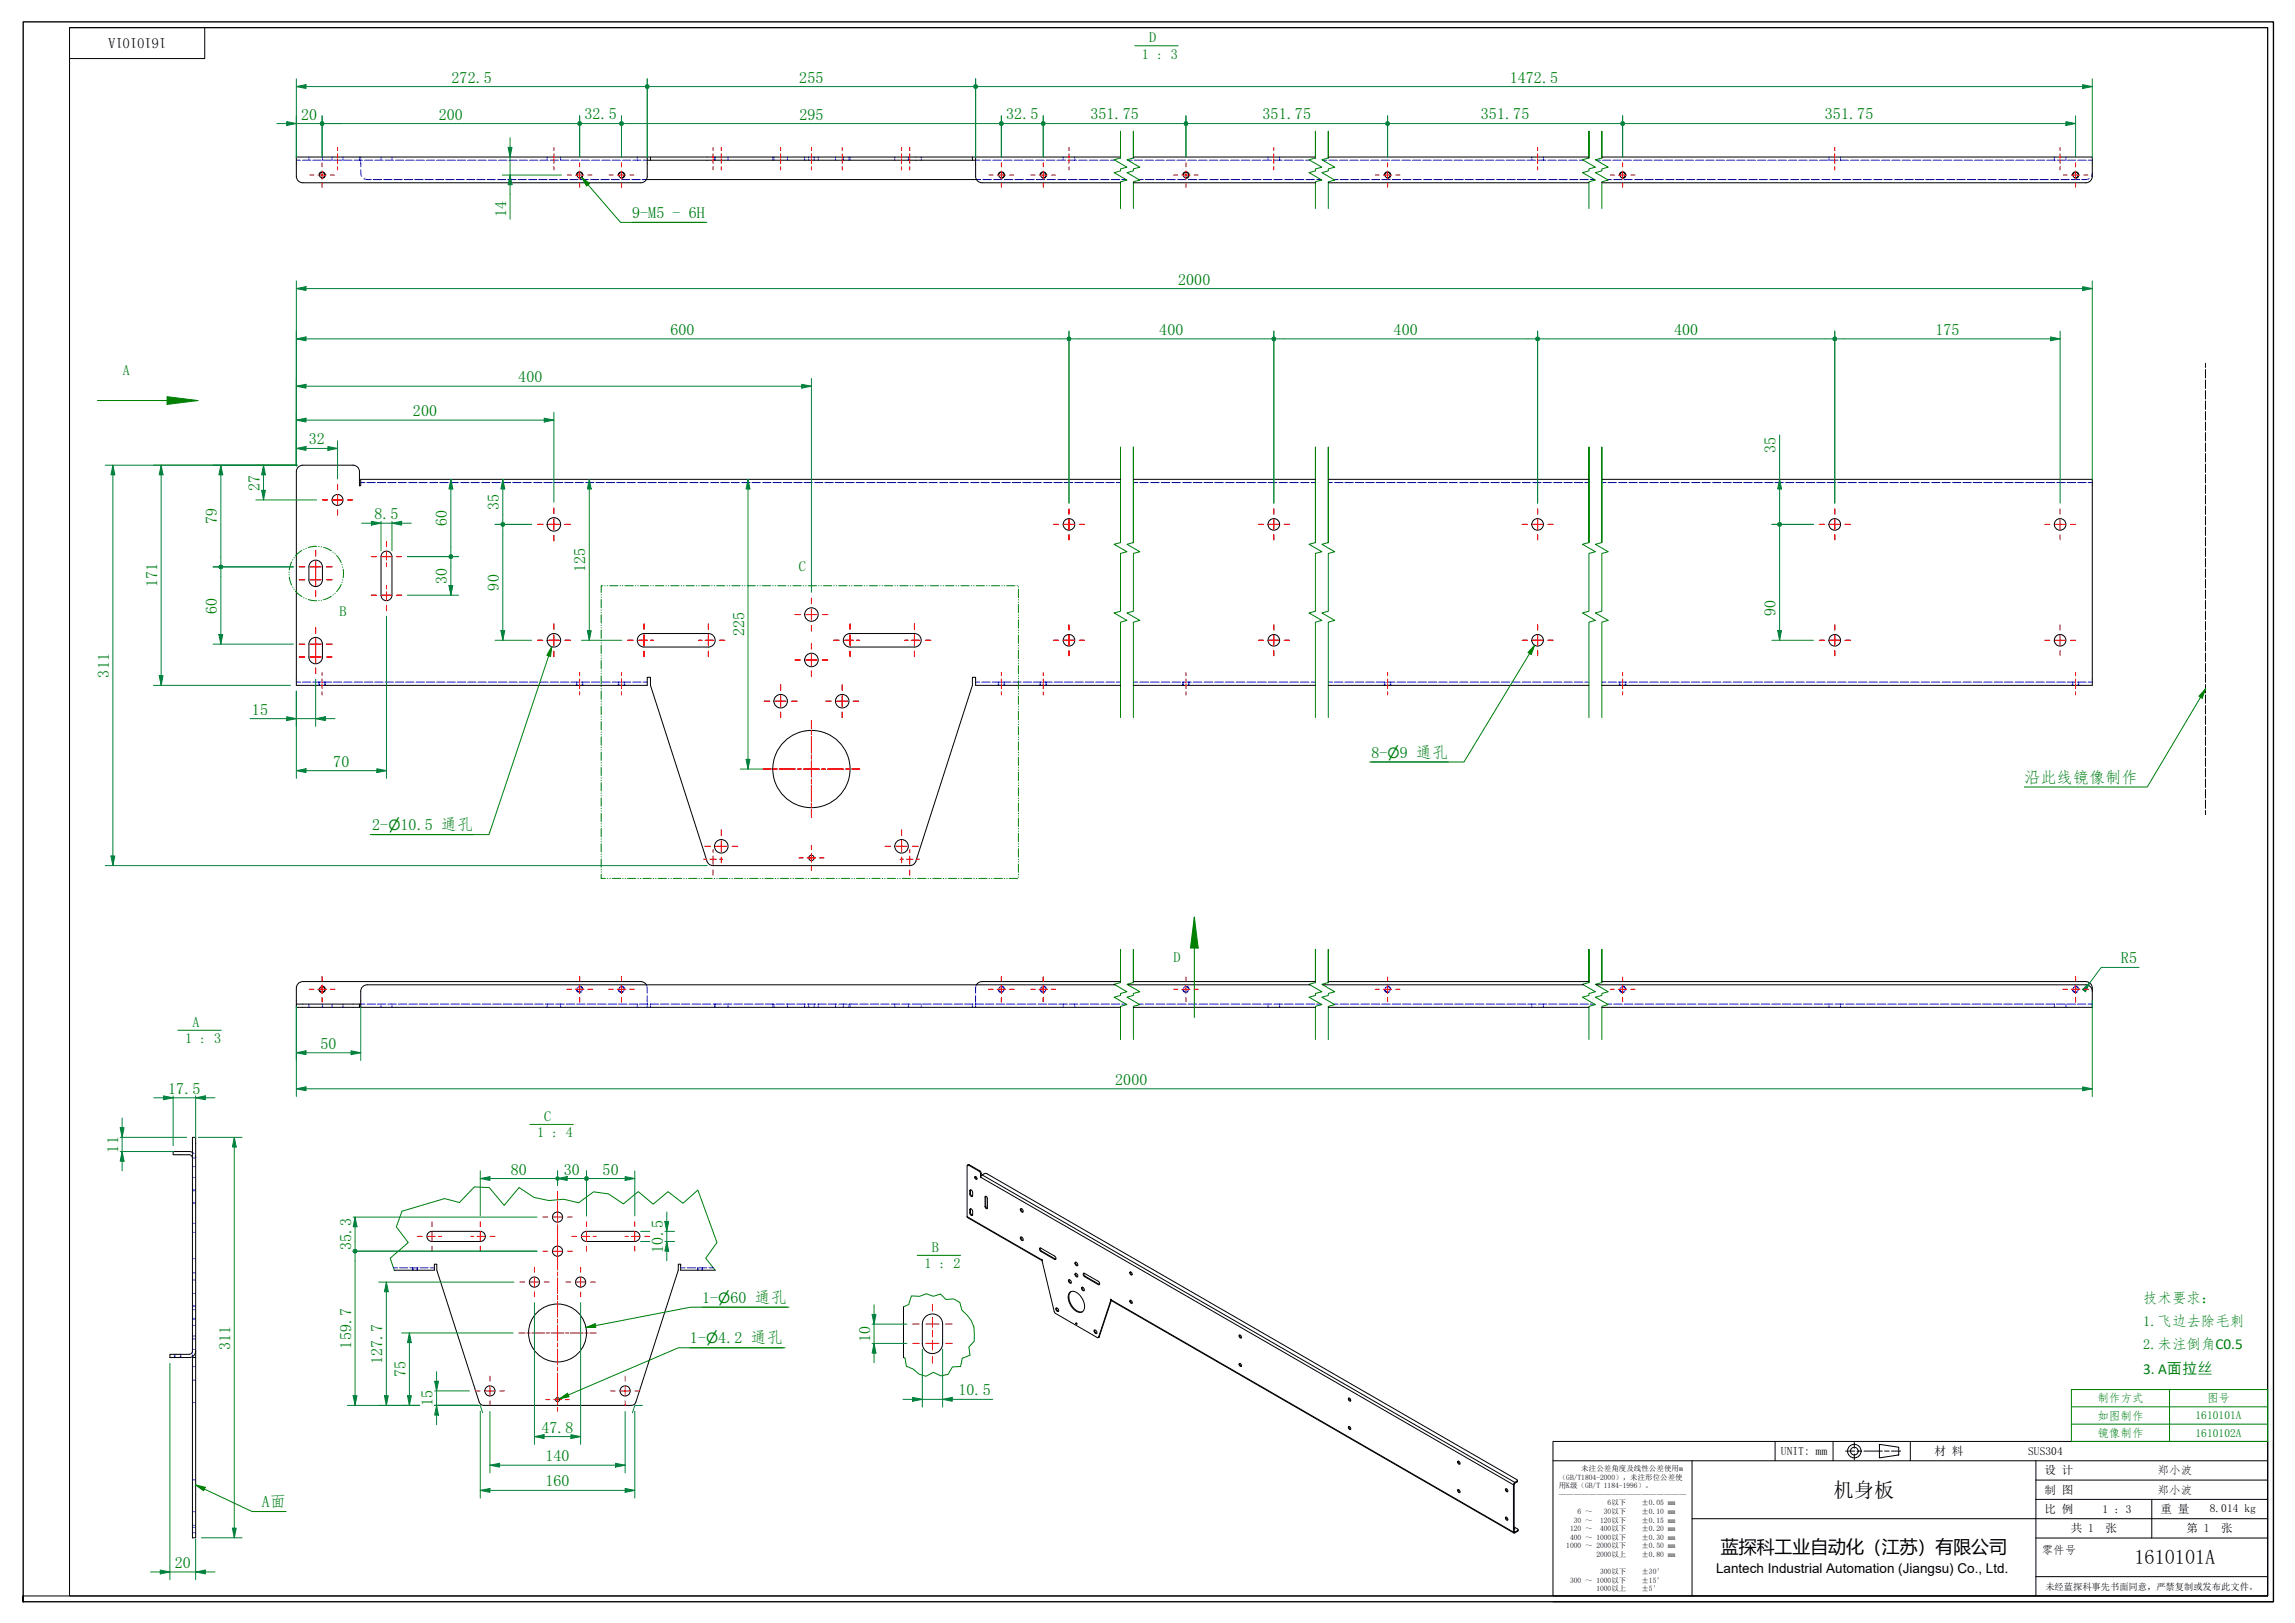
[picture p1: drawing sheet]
<svg xmlns="http://www.w3.org/2000/svg" width="594mm" height="420mm" viewBox="0 0 594 420" stroke-linecap="round" stroke-linejoin="round" font-family="sans-serif">
<defs><g id="words">
<g font-size="5.2">
<text x="474.6" y="387.5">机身板</text>
<text x="552.5" y="405">1610101A</text>
</g>
<text font-size="4.6" x="445.5" y="402.1">蓝探科工业自动化（江苏）有限公司</text>
<g font-size="4.2" fill="#008000">
<text x="116.9" y="21.4">272.5</text>
<text x="206.9" y="21.4">255</text>
<text x="390.8" y="21.4">1472.5</text>
<text x="77.9" y="31">20</text>
<text x="113.6" y="31">200</text>
<text x="151.3" y="30.9">32.5</text>
<text x="206.9" y="31">295</text>
<text x="260.5" y="30.9">32.5</text>
<text x="282.2" y="30.9">351.75</text>
<text x="326.8" y="30.9">351.75</text>
<text x="383.3" y="30.9">351.75</text>
<text x="472.4" y="30.9">351.75</text>
<text x="131" y="56.3" transform="rotate(-90 131 56.3)">14</text>
<text x="163.6" y="56.4">9-M5 - 6H</text>
<text x="305" y="73.7">2000</text>
<text x="173.6" y="86.7">600</text>
<text x="300.1" y="86.7">400</text>
<text x="360.8" y="86.7">400</text>
<text x="433.4" y="86.7">400</text>
<text x="501" y="86.7">175</text>
<text x="134.2" y="98.9">400</text>
<text x="106.9" y="107.7">200</text>
<text x="79.9" y="115.1">32</text>
<text x="459.6" y="117.3" transform="rotate(-90 459.6 117.3)">35</text>
<text x="67.2" y="127" transform="rotate(-90 67.2 127)">27</text>
<text x="56.1" y="135.7" transform="rotate(-90 56.1 135.7)">79</text>
<text x="96.9" y="134.4">8.5</text>
<text x="115.7" y="136.2" transform="rotate(-90 115.7 136.2)">60</text>
<text x="129.1" y="132" transform="rotate(-90 129.1 132)">35</text>
<text x="151.5" y="148.1" transform="rotate(-90 151.5 148.1)">125</text>
<text x="40.7" y="152.1" transform="rotate(-90 40.7 152.1)">171</text>
<text x="115.7" y="151.2" transform="rotate(-90 115.7 151.2)">30</text>
<text x="129.1" y="152.9" transform="rotate(-90 129.1 152.9)">90</text>
<text x="56.1" y="158.9" transform="rotate(-90 56.1 158.9)">60</text>
<text x="459.6" y="159.5" transform="rotate(-90 459.6 159.5)">90</text>
<text x="192.6" y="164.7" transform="rotate(-90 192.6 164.7)">225</text>
<text x="28.2" y="175.4" transform="rotate(-90 28.2 175.4)">311</text>
<text x="65.2" y="185">15</text>
<text x="355" y="196.1">8-</text>
<text x="362.3" y="196.1">9 通孔</text>
<text x="86.3" y="198.5">70</text>
<text x="524" y="202.6">沿此线镜像制作</text>
<text x="96.3" y="214.9">2-</text>
<text x="103.7" y="214.9">10.5 通孔</text>
<text x="549" y="249.4">R5</text>
<text x="82.9" y="271.5">50</text>
<text x="288.7" y="280.8">2000</text>
<text x="43.5" y="283.1">17.5</text>
<text x="30.6" y="298.4" transform="rotate(-90 30.6 298.4)">11</text>
<text x="132.2" y="304.1">80</text>
<text x="146" y="304.1">30</text>
<text x="156" y="304.1">50</text>
<text x="90.9" y="323.7" transform="rotate(-90 90.9 323.7)">35.3</text>
<text x="171.6" y="324.3" transform="rotate(-90 171.6 324.3)">10.5</text>
<text x="181.7" y="337.3">1-</text>
<text x="189.1" y="337.3">60 通孔</text>
<text x="178.6" y="347.8">1-</text>
<text x="185.9" y="347.8">4.2 通孔</text>
<text x="225.2" y="347.4" transform="rotate(-90 225.2 347.4)">10</text>
<text x="59.6" y="349.4" transform="rotate(-90 59.6 349.4)">311</text>
<text x="90.9" y="349.1" transform="rotate(-90 90.9 349.1)">159.7</text>
<text x="99" y="353.1" transform="rotate(-90 99 353.1)">127.7</text>
<text x="104.9" y="356.5" transform="rotate(-90 104.9 356.5)">75</text>
<text x="112" y="364.1" transform="rotate(-90 112 364.1)">15</text>
<text x="248.1" y="361.2">10.5</text>
<text x="140.1" y="370.9">47.8</text>
<text x="141.2" y="378.3">140</text>
<text x="141.2" y="384.8">160</text>
<text x="67.8" y="390.2">A面</text>
<text x="45.2" y="405.9">20</text>
</g>
<text font-size="3.9" fill="#008000" x="554.8" y="355.6">3. A面拉丝</text>
<text font-size="3.7" x="43" y="9.8" transform="rotate(180 43 9.8)">1610101A</text>
<g font-size="3.7" fill="#008000">
<text x="297.5" y="11">D</text>
<text x="295.6" y="15.3">1 : 3</text>
<text x="31.8" y="97.1">A</text>
<text x="206.8" y="147.9">C</text>
<text x="87.9" y="159.6">B</text>
<text x="359.2" y="196.1">⌀</text>
<text x="100.5" y="214.9">⌀</text>
<text x="303.8" y="248.9">D</text>
<text x="49.8" y="265.9">A</text>
<text x="47.9" y="270.1">1 : 3</text>
<text x="140.9" y="290.2">C</text>
<text x="139" y="294.5">1 : 4</text>
<text x="239.3" y="328.4">1 : 2</text>
<text x="241.2" y="324.1">B</text>
<text x="185.9" y="337.3">⌀</text>
<text x="554.8" y="337.3">技术要求：</text>
<text x="182.8" y="347.8">⌀</text>
<text x="554.8" y="343.3">1.飞边去除毛刺</text>
<text x="554.8" y="349.3">2.未注倒角C0.5</text>
</g>
<text font-size="3.5" x="444.2" y="407.3">Lantech Industrial Automation (Jiangsu) Co., Ltd.</text>
<g font-size="3" fill="#008000">
<text x="542.9" y="363">制作方式</text>
<text x="571.3" y="363">图号</text>
<text x="542.9" y="367.5">如图制作</text>
<text x="542.9" y="372">镜像制作</text>
<text x="568.3" y="367.5">1610101A</text>
<text x="568.3" y="371.9">1610102A</text>
</g>
<g font-size="3">
<text x="461" y="376.7">UNIT: mm</text>
<text x="500.8" y="376.7">材 料</text>
<text x="525" y="376.7">SUS304</text>
<text x="529.3" y="381.7">设 计</text>
<text x="558.5" y="381.7">郑小波</text>
<text x="529.3" y="386.7">制 图</text>
<text x="558.5" y="386.7">郑小波</text>
<text x="529.3" y="391.7">比 例</text>
<text x="544.3" y="391.7">1 : 3</text>
<text x="559.3" y="391.8">重 量</text>
<text x="572" y="391.5">8.014 kg</text>
<text x="536" y="396.7">共 1</text>
<text x="545" y="396.7">张</text>
<text x="566" y="396.7">第 1</text>
<text x="575" y="396.7">张</text>
<text x="528.5" y="402.2">零件号</text>
</g>
<text font-size="2.4" x="529.5" y="411.5">未经蓝探科事先书面同意，严禁复制或发布此文件。</text>
<g font-size="1.9">
<text x="403.5" y="383.1">（GB/T1804-2000），未注形位公差使</text>
<text x="409.3" y="380.8">未注公差角度及线性公差使用m</text>
<text x="403.5" y="385.3">用K级（GB/T 1184-1996）。</text>
<text x="403.5" y="387.5">—————————————————</text>
<text x="416.1" y="389.7">6以下</text>
<text x="424.9" y="389.7">±0.05 mm</text>
<text x="407.4" y="394.2">30 ～</text>
<text x="408.4" y="391.9">6 ～</text>
<text x="414.2" y="394.2">120以下</text>
<text x="415.2" y="391.9">30以下</text>
<text x="424.9" y="391.9">±0.10 mm</text>
<text x="424.9" y="394.2">±0.15 mm</text>
<text x="405.4" y="400.8">1000 ～ 2000以下</text>
<text x="406.4" y="396.4">120 ～</text>
<text x="406.4" y="398.6">400 ～ 1000以下</text>
<text x="414.2" y="396.4">400以下</text>
<text x="424.9" y="396.4">±0.20 mm</text>
<text x="424.9" y="398.6">±0.30 mm</text>
<text x="424.9" y="400.8">±0.50 mm</text>
<text x="413.2" y="403">2000以上</text>
<text x="414.2" y="407.5">300以下</text>
<text x="424.9" y="403">±0.80 mm</text>
<text x="424.9" y="407.5">±30′</text>
<text x="406.4" y="409.7">300 ～ 1000以下</text>
<text x="413.2" y="411.9">1000以上</text>
<text x="424.9" y="409.7">±15′</text>
<text x="424.9" y="411.9">±5′</text>
</g>
</g></defs>
<g fill="none" stroke="#00f" stroke-width=".26">
<path d="M76.7 41.5h1.1M78.3 41.5h2.2M80 40.7v.2M80 41.2v.3M81 41.5h2.1M83.5 40.7v.2M83.5 41.2v.3M83.7 41.5h2.1M86 40.7v.2M86 41.2v.3M86.3 41.5h2.2M88.8 40.7v.2"/>
<path d="M88.8 41.2v.3M89 41.5h2.1M91.7 41.5h2.1M93 40.7v.2M93 41.2v.3M93.4 44l.2 1.7M93.4 40.7v.2M93.4 41.2v.6M93.4 42v1.2M94.2 46.3l1.9 .2M94.3 41.5h2.2M96.7 46.5h2.1"/>
<path d="M97 41.5h2.2M98.6 40.7v.2M98.6 41.2v.3M99.3 46.5h2.2M99.7 41.5h2.1M101.5 40.7v.2M101.5 41.2v.3M102 46.5h2.1M102.4 41.5h2.1M104.7 46.5h2.1M105 41.5h2.2M107.4 46.5h2.1"/>
<path d="M107.7 41.5h2.1M110 46.5h2.2M110.4 41.5h2.1M112.7 46.5h2.2M113 41.5h2.2M115.4 46.5h2.1M115.7 41.5h2.2M118.1 46.5h2.1M118.4 41.5h2.1M120.7 46.5h2.2M121.1 41.5h2.1M123.4 46.5h2.2"/>
<path d="M123.7 41.5h2.2M126.1 46.5h2.1M126.4 41.5h2.1M128.8 46.5h2.1M129.1 41.5h2.1M131.5 46.5h2.1M131.7 41.5h2.2M134.1 46.5h2.2M134.4 41.5h2.2M136.8 46.5h2.1M137.1 41.5h2.1M139.5 46.5h2.1"/>
<path d="M139.8 41.5h2.1M141.6 40.7v.2M141.6 41.2v.3M142.2 46.5h2.1M142.4 41.5h2.2M144.8 46.5h2.2M145.1 41.5h2.1M145.1 40.7v.2M145.1 41.2v.3M147.5 46.5h2.2M147.8 41.5h2.1M150.2 46.5h2.1"/>
<path d="M150.4 41.5h2.2M152.9 46.5h2.1M153.1 41.5h2.2M155.5 46.5h2.2M155.8 41.5h2.1M158.2 46.5h2.2M158.5 41.5h2.1M160.9 46.5h2.1M161.1 41.5h2.2M163.6 46.5h2.1M163.8 41.5h2.1M165 40.7v.2"/>
<path d="M165 41.2v.3M166.3 46.5h1M166.5 41.5h1M185 40.7v.2M185 41.2v.3M185.1 40.7v.2M185.1 41.2v.3M188.5 40.7v.2M188.5 41.2v.3M200 40.7v.2M200 41.2v.3M200.3 40.7v.2"/>
<path d="M200.3 41.2v.3M203.8 40.7v.2M203.8 41.2v.3M208.3 40.7v.2M208.3 41.2v.3M209.3 40.7v.2M209.3 41.2v.3M210.7 40.7v.2M210.7 41.2v.3M211.8 40.7v.2M211.8 41.2v.3M216.3 40.7v.2"/>
<path d="M216.3 41.2v.3M218.3 40.7v.2M218.3 41.2v.3M219.8 40.7v.2M219.8 41.2v.3M220 40.7v.2M220 41.2v.3M231.6 40.7v.2M231.6 41.2v.3M235.1 40.7v.2M235.1 41.2v.3M238.5 40.7v.2"/>
<path d="M238.5 41.2v.3M252.5 41.5h1.2M252.8 46.5h1.1M254.2 41.5h2.2M254.4 46.5h2.2M257 41.5h2.2M257.2 46.5h2.2M259.8 41.5h2.2M260 46.5h2.2M262.5 41.5h2.3M262.7 46.5h2.2M265.3 41.5h2.2"/>
<path d="M265.5 46.5h2.2M268.1 41.5h2.2M268.3 46.5h2.2M270.9 41.5h2.2M271 46.5h2.2M273.6 41.5h2.2M273.8 46.5h2.2M275.2 40.7v.2M275.2 41.2v.3M276.4 41.5h2.2M276.6 46.5h2.2M278.2 40.7v.2"/>
<path d="M278.2 41.2v.3M279.2 41.5h2.2M279.3 46.5h2.2M282 41.5h2.2M282.1 46.5h2.2M284.7 41.5h2.2M284.9 46.5h2.2M287.5 41.5h1.1M287.6 46.5h2.2M290.4 46.5h1.1M291.9 41.5h1.2M293.6 41.5h2.2"/>
<path d="M294.8 46.5h1.1M296.4 41.5h2.2M296.5 46.5h2.2M299.2 41.5h2.2M299.3 46.5h2.2M301.9 41.5h2.2M302 46.5h2.3M304.7 41.5h2.2M304.8 46.5h2.2M307.5 41.5h2.2M307.6 46.5h2.2M310.2 41.5h2.3"/>
<path d="M310.4 46.5h2.2M313 41.5h2.2M313.1 46.5h2.2M315.8 41.5h2.2M315.9 46.5h2.2M318.6 41.5h2.2M318.7 46.5h2.2M321.3 41.5h2.2M321.4 46.5h2.3M324.1 41.5h2.2M324.2 46.5h2.2M326.9 41.5h2.2"/>
<path d="M327 46.5h2.2M328.2 40.7v.2M328.2 41.2v.3M329.6 41.5h2.3M329.8 46.5h2.2M331.2 40.7v.2M331.2 41.2v.3M332.4 41.5h2.2M332.5 46.5h2.2M335.2 41.5h2.2M335.3 46.5h2.2M338 41.5h1.1"/>
<path d="M338.1 46.5h2.2M340.8 46.5h1.2M342.4 41.5h1.1M344 41.5h2.2M345.3 46.5h1.1M346.7 41.5h2.2M346.9 46.5h2.2M349.4 41.5h2.2M349.6 46.5h2.2M352.1 41.5h2.2M352.3 46.5h2.2M354.8 41.5h2.2"/>
<path d="M355 46.5h2.2M357.5 41.5h2.2M357.7 46.5h2.2M360.2 41.5h2.2M360.4 46.5h2.2M362.9 41.5h2.2M363.1 46.5h2.2M365.6 41.5h2.2M365.8 46.5h2.2M368.3 41.5h2.2M368.5 46.5h2.2M371 41.5h2.2"/>
<path d="M371.2 46.5h2.2M373.7 41.5h2.2M373.9 46.5h2.1M376.4 41.5h2.2M376.6 46.5h2.1M379.1 41.5h2.2M379.3 46.5h2.1M381.8 41.5h2.2M382 46.5h2.1M384.5 41.5h2.2M384.7 46.5h2.1M387.2 41.5h2.2"/>
<path d="M387.4 46.5h2.1M389.9 41.5h2.2M390.1 46.5h2.1M392.6 41.5h2.2M392.8 46.5h2.1M395.3 41.5h2.2M395.5 46.5h2.1M396.5 40.7v.2M396.5 41.2v.3M398 41.5h2.2M398.2 46.5h2.1M399.5 40.7v.2"/>
<path d="M399.5 41.2v.3M400.7 41.5h2.1M400.9 46.5h2.1M403.4 41.5h2.1M403.6 46.5h2.1M406.1 41.5h2.1M406.3 46.5h2.1M408.8 41.5h1.1M409 46.5h2.1M411.7 46.5h1.1M413.2 41.5h1.1M414.8 41.5h2.1"/>
<path d="M416.1 46.5h1.1M417.5 41.5h2.1M417.7 46.5h2.2M420.2 41.5h2.1M420.4 46.5h2.1M422.8 41.5h2.2M423.1 46.5h2.1M425.5 41.5h2.1M425.8 46.5h2.1M428.2 41.5h2.1M428.5 46.5h2.1M430.9 41.5h2.1"/>
<path d="M431.2 46.5h2.1M433.5 41.5h2.2M433.9 46.5h2.1M436.2 41.5h2.1M436.5 46.5h2.2M438.9 41.5h2.1M439.2 46.5h2.2M441.6 41.5h2.1M441.9 46.5h2.2M444.2 41.5h2.2M444.6 46.5h2.2M446.9 41.5h2.1"/>
<path d="M447.3 46.5h2.2M449.6 41.5h2.1M450 46.5h2.2M452.3 41.5h2.1M452.7 46.5h2.2M454.9 41.5h2.2M455.4 46.5h2.2M457.6 41.5h2.1M458.1 46.5h2.1M460.3 41.5h2.1M460.8 46.5h2.1M463 41.5h2.1"/>
<path d="M463.5 46.5h2.1M465.6 41.5h2.2M466.2 46.5h2.1M468.3 41.5h2.1M468.9 46.5h2.1M471 41.5h2.1M471.6 46.5h2.1M473.4 40.7v.2M473.4 41.2v.3M473.7 41.5h2.1M474.2 46.5h2.2M476.3 41.5h2.2"/>
<path d="M476.4 40.7v.2M476.4 41.2v.3M476.9 46.5h2.2M479 41.5h2.2M479.6 46.5h2.2M481.7 41.5h2.1M482.3 46.5h2.2M484.4 41.5h2.1M485 46.5h2.2M487 41.5h2.2M487.7 46.5h2.2M489.7 41.5h2.1"/>
<path d="M490.4 46.5h2.2M492.4 41.5h2.1M493.1 46.5h2.1M495.1 41.5h2.1M495.8 46.5h2.1M497.7 41.5h2.2M498.5 46.5h2.1M500.4 41.5h2.2M501.2 46.5h2.1M503.1 41.5h2.1M503.9 46.5h2.1M505.8 41.5h2.1"/>
<path d="M506.6 46.5h2.1M508.4 41.5h2.2M509.2 46.5h2.2M511.1 41.5h2.2M511.9 46.5h2.2M513.8 41.5h2.1M514.6 46.5h2.2M516.5 41.5h2.1M517.3 46.5h2.2M519.1 41.5h2.2M520 46.5h2.2M521.8 41.5h2.2"/>
<path d="M522.7 46.5h2.2M524.5 41.5h2.1M525.4 46.5h2.2M527.2 41.5h2.1M528.1 46.5h2.1M529.8 41.5h2.2M530.8 46.5h2.1M531.8 40.7v.2M531.8 41.2v.3M532.5 41.5h2.2M533.5 46.5h2.1M534.8 40.7v.2"/>
<path d="M534.8 41.2v.3M535.2 41.5h2.1M536.2 46.5h2.1M537.9 41.5h2.1M540.5 41.5h1.1M540.8 46.3l-1.9 .2M541.6 44.8l-.2 .9M93.4 124.9h1.1M95 124.9h2.1M97.7 124.9h2.1M100.4 124.9h2.1M103.1 124.9h2.1"/>
<path d="M105.8 124.9h2.1M108.5 124.9h2.1M111.2 124.9h2.1M113.9 124.9h2.1M116.5 124.9h2.2M119.2 124.9h2.2M121.9 124.9h2.2M124.6 124.9h2.2M127.3 124.9h2.2M130 124.9h2.2M132.7 124.9h2.2M135.4 124.9h2.2"/>
<path d="M138.1 124.9h2.2M140.8 124.9h2.2M143.5 124.9h2.1M146.2 124.9h2.1M148.9 124.9h2.1M151.6 124.9h2.1M154.3 124.9h2.1M157 124.9h2.1M159.7 124.9h2.1M162.3 124.9h2.2M165 124.9h2.2M167.7 124.9h2.2"/>
<path d="M170.4 124.9h2.2M173.1 124.9h2.2M175.8 124.9h2.2M178.5 124.9h2.2M181.2 124.9h2.2M183.9 124.9h2.2M186.6 124.9h2.2M189.3 124.9h2.1M192 124.9h2.1M194.7 124.9h2.1M197.4 124.9h2.1M200.1 124.9h2.1"/>
<path d="M202.8 124.9h2.1M205.5 124.9h2.1M208.2 124.9h2.1M210.8 124.9h2.2M213.5 124.9h2.2M216.2 124.9h2.2M218.9 124.9h2.2M221.6 124.9h2.2M224.3 124.9h2.2M227 124.9h2.2M229.7 124.9h2.2M232.4 124.9h2.2"/>
<path d="M235.1 124.9h2.1M237.8 124.9h2.1M240.5 124.9h2.1M243.2 124.9h2.1M245.9 124.9h2.1M248.6 124.9h2.1M251.3 124.9h2.1M254 124.9h2.1M256.6 124.9h2.2M259.3 124.9h2.2M262 124.9h2.2M264.7 124.9h2.2"/>
<path d="M267.4 124.9h2.2M270.1 124.9h2.2M272.8 124.9h2.2M275.5 124.9h2.2M278.2 124.9h2.2M280.9 124.9h2.1M283.6 124.9h2.1M286.3 124.9h2.1M289 124.9h1.1M293.4 124.9h1.1M295.1 124.9h2.2M297.8 124.9h2.2"/>
<path d="M300.6 124.9h2.2M303.4 124.9h2.2M306.1 124.9h2.3M308.9 124.9h2.2M311.7 124.9h2.2M314.5 124.9h2.2M317.2 124.9h2.2M320 124.9h2.2M322.8 124.9h2.2M325.5 124.9h2.3M328.3 124.9h2.2M331.1 124.9h2.2"/>
<path d="M333.9 124.9h2.2M336.6 124.9h2.2M339.4 124.9h1.1M343.8 124.9h1.1M345.5 124.9h2.1M348.2 124.9h2.1M350.9 124.9h2.1M353.6 124.9h2.1M356.3 124.9h2.1M359 124.9h2.1M361.7 124.9h2.1M364.4 124.9h2.1"/>
<path d="M367.1 124.9h2.1M369.7 124.9h2.2M372.4 124.9h2.2M375.1 124.9h2.2M377.8 124.9h2.2M380.5 124.9h2.2M383.2 124.9h2.2M385.9 124.9h2.2M388.6 124.9h2.2M391.3 124.9h2.2M394 124.9h2.2M396.7 124.9h2.2"/>
<path d="M399.4 124.9h2.2M402.1 124.9h2.2M404.8 124.9h2.2M407.5 124.9h2.2M410.2 124.9h1.1M414.6 124.9h1.1M416.3 124.9h2.1M419 124.9h2.1M421.7 124.9h2.1M424.4 124.9h2.1M427.1 124.9h2.1M429.8 124.9h2.1"/>
<path d="M432.5 124.9h2.1M435.2 124.9h2.1M437.9 124.9h2.1M440.6 124.9h2.1M443.3 124.9h2.1M446 124.9h2.1M448.7 124.9h2.1M451.4 124.9h2.1M454.1 124.9h2.1M456.8 124.9h2.1M459.5 124.9h2.1M462.2 124.9h2.1"/>
<path d="M464.9 124.9h2.2M467.6 124.9h2.2M470.3 124.9h2.2M473 124.9h2.2M475.7 124.9h2.2M478.4 124.9h2.2M481.1 124.9h2.2M483.8 124.9h2.2M486.5 124.9h2.2M489.2 124.9h2.2M491.9 124.9h2.2M494.6 124.9h2.2"/>
<path d="M497.3 124.9h2.2M500 124.9h2.2M502.7 124.9h2.2M505.4 124.9h2.2M508.1 124.9h2.2M510.8 124.9h2.2M513.5 124.9h2.2M516.2 124.9h2.2M518.9 124.9h2.2M521.6 124.9h2.2M524.3 124.9h2.2M527 124.9h2.2"/>
<path d="M529.7 124.9h2.2M532.4 124.9h2.2M535.1 124.9h2.2M537.8 124.9h2.2M540.5 124.9h1.1M76.7 176.6h1.1M78.3 176.6h2.2M81 176.6h2.1M82.5 176.6v.3M82.5 177.1v.3M82.7 176.6v.3M82.7 177.1v.3"/>
<path d="M83.7 176.6h2.1M84.1 176.6v.3M84.1 177.1v.3M84.2 176.6v.3M84.2 177.1v.3M86.3 176.6h2.2M89 176.6h2.1M91.7 176.6h2.1M94.3 176.6h2.2M97 176.6h2.2M99.7 176.6h2.1M102.4 176.6h2.1"/>
<path d="M105 176.6h2.2M107.7 176.6h2.1M110.4 176.6h2.1M113 176.6h2.2M115.7 176.6h2.2M118.4 176.6h2.1M121.1 176.6h2.1M123.7 176.6h2.2M126.4 176.6h2.1M129.1 176.6h2.1M131.7 176.6h2.2M134.4 176.6h2.2"/>
<path d="M137.1 176.6h2.1M139.8 176.6h2.1M142.4 176.6h2.2M145.1 176.6h2.1M147.8 176.6h2.1M149.2 176.6v.3M149.2 177.1v.3M149.4 176.6v.3M149.4 177.1v.3M150.4 176.6h2.2M150.7 176.6v.3M150.7 177.1v.3"/>
<path d="M150.9 176.6v.3M150.9 177.1v.3M153.1 176.6h2.2M155.8 176.6h2.1M158.5 176.6h2.1M160 176.6v.3M160 177.1v.3M160.2 176.6v.3M160.2 177.1v.3M161.1 176.6h2.2M161.6 176.6v.3M161.6 177.1v.3"/>
<path d="M161.7 176.6v.3M161.7 177.1v.3M163.8 176.6h2.1M166.5 176.6h1M252.5 176.6h1.1M254.2 176.6h2.1M256.8 176.6h2.2M258.4 176.6v.3M258.4 177.1v.3M258.5 176.6v.3M258.5 177.1v.3M259.5 176.6h2.2"/>
<path d="M259.9 176.6v.3M259.9 177.1v.3M260 176.6v.3M260 177.1v.3M262.2 176.6h2.1M264.9 176.6h2.1M267.5 176.6h2.2M269.2 176.6v.3M269.2 177.1v.3M269.4 176.6v.3M269.4 177.1v.3M270.2 176.6h2.2"/>
<path d="M270.7 176.6v.3M270.7 177.1v.3M270.9 176.6v.3M270.9 177.1v.3M272.9 176.6h2.2M275.6 176.6h2.1M278.3 176.6h2.1M280.9 176.6h2.2M283.6 176.6h2.2M286.3 176.6h2.1M289 176.6h1.1M293.4 176.6h1.1"/>
<path d="M295.1 176.6h2.2M297.8 176.6h2.2M300.6 176.6h2.2M303.4 176.6h2.2M306.2 177.1v.3M306.3 176.6v.3M306.3 177.1v.3M307.7 176.6v.3M307.7 177.1v.3M307.8 176.6v.3M307.8 177.1v.3M308.4 176.6h-2.3l.1 .3"/>
<path d="M308.9 176.6h2.2M311.7 176.6h2.2M314.5 176.6h2.2M317.2 176.6h2.2M320 176.6h2.2M322.8 176.6h2.2M325.5 176.6h2.3M328.3 176.6h2.2M331.1 176.6h2.2M333.9 176.6h2.2M336.6 176.6h2.2M339.4 176.6h1.1"/>
<path d="M343.8 176.6h1.1M345.5 176.6h2.1M348.2 176.6h2.1M350.9 176.6h2.1M353.6 176.6h2.1M356.3 176.6h2.1M358.4 176.6v.3M358.4 177.1v.3M358.5 176.6v.3M358.5 177.1v.3M359 176.6h2.1M359.9 176.6v.3"/>
<path d="M359.9 177.1v.3M360 176.6v.3M360 177.1v.3M361.7 176.6h2.1M364.4 176.6h2.1M367.1 176.6h2.1M369.7 176.6h2.2M372.4 176.6h2.2M375.1 176.6h2.2M377.8 176.6h2.2M380.5 176.6h2.2M383.2 176.6h2.2"/>
<path d="M385.9 176.6h2.2M388.6 176.6h2.2M391.3 176.6h2.2M394 176.6h2.2M396.7 176.6h2.2M399.4 176.6h2.2M402.1 176.6h2.2M404.8 176.6h2.2M407.5 176.6h2.2M410.2 176.6h1.1M414.6 176.6h1.1M416.3 176.6h2.1"/>
<path d="M419 176.6h2.1M419.2 176.6v.3M419.2 177.1v.3M419.3 176.6v.3M419.3 177.1v.3M420.7 176.6v.3M420.7 177.1v.3M420.9 176.6v.3M420.9 177.1v.3M421.7 176.6h2.1M424.4 176.6h2.1M427.1 176.6h2.1"/>
<path d="M429.8 176.6h2.1M432.5 176.6h2.1M435.2 176.6h2.1M437.9 176.6h2.1M440.6 176.6h2.1M443.3 176.6h2.1M446 176.6h2.1M448.7 176.6h2.1M451.4 176.6h2.1M454.1 176.6h2.1M456.8 176.6h2.1M459.5 176.6h2.1"/>
<path d="M462.2 176.6h2.1M464.9 176.6h2.2M467.6 176.6h2.2M470.3 176.6h2.2M473 176.6h2.2M475.7 176.6h2.2M478.4 176.6h2.2M481.1 176.6h2.2M483.8 176.6h2.2M486.5 176.6h2.2M489.2 176.6h2.2M491.9 176.6h2.2"/>
<path d="M494.6 176.6h2.2M497.3 176.6h2.2M500 176.6h2.2M502.7 176.6h2.2M505.4 176.6h2.2M508.1 176.6h2.2M510.8 176.6h2.2M513.5 176.6h2.2M516.2 176.6h2.2M518.9 176.6h2.2M521.6 176.6h2.2M524.3 176.6h2.2"/>
<path d="M527 176.6h2.2M529.7 176.6h2.2M532.4 176.6h2.2M535.1 176.6h2.2M536.4 176.6v.3M536.4 177.1v.3M536.6 176.6v.3M536.6 177.1v.3M537.8 176.6h2.2M538 176.6v.3M538 177.1v.3M538.1 176.6v.3"/>
<path d="M538.1 177.1v.3M540.5 176.6h1.1M80 259.9v.3M83.5 259.9v.3M86 259.9v.3M88.8 259.9v.3M93.4 259.9h1.1M95 259.9h2.2M97.7 259.9h2.2M98.6 259.9v.3M100.4 259.9h2.2M101.5 259.9v.3"/>
<path d="M103.1 259.9h2.2M105.9 259.9h2.1M108.6 259.9h2.1M111.3 259.9h2.2M114 259.9h2.2M116.7 259.9h2.2M119.4 259.9h2.2M122.1 259.9h2.2M124.9 259.9h2.1M127.6 259.9h2.1M130.3 259.9h2.2M133 259.9h2.2"/>
<path d="M135.7 259.9h2.2M138.4 259.9h2.2M141.1 259.9h2.2M141.6 259.9v.3M143.9 259.9h2.1M145.1 259.9v.3M146.6 259.9h2.1M149.2 256.3a.82 .82 0 0 0 1.2 .5M149.3 259.9h2.2M149.4 256.3a.69 .69 0 0 0 .6 .5 .69 .69 0 0 0 .7-.5M149.4 255.9v-.1a.68 .68 0 0 1 .7-.4 .68 .68 0 0 1 .6 .5M149.9 255.3a.82 .82 0 0 1 1 .9"/>
<path d="M152 259.9h2.2M154.7 259.9h2.2M157.4 259.9h2.2M160.1 256.3a.83 .83 0 0 0 1.2 .5M160.1 259.9h2.2M160.2 256.3a.69 .69 0 0 0 .7 .5 .69 .69 0 0 0 .6-.5M160.2 255.9l.1-.1a.68 .68 0 0 1 .6-.4 .68 .68 0 0 1 .6 .5M160.7 255.3a.82 .82 0 0 1 1 .9M162.9 259.9h2.1M165 259.9v.3M165.6 259.9h2.1M167.3 254.9l.1 .3"/>
<path d="M167.5 255.5v1.6M167.5 257.8v1.6M167.5 259.7v.5M168.3 259.9h2.2M168.4 259.9v.3M171 259.9h2.2M173.7 259.9h2.2M176.4 259.9h2.2M179.1 259.9h2.2M181.9 259.9h2.1M184.6 259.9h2.1M185 259.9v.3"/>
<path d="M185.1 259.9v.3M187.3 259.9h2.2M188.5 259.9v.3M190 259.9h2.2M192.7 259.9h2.2M195.4 259.9h2.2M198.1 259.9h2.2M200 259.9v.3M200.3 259.9v.3M200.9 259.9h2.1M203.6 259.9h2.1M203.8 259.9v.3"/>
<path d="M206.3 259.9h2.1M208.3 259.9v.3M209 259.9h2.2M209.3 259.9v.3M210.7 259.9v.3M211.7 259.9h2.2M211.8 259.9v.3M214.4 259.9h2.2M216.3 259.9v.3M217.1 259.9h2.2M218.3 259.9v.3M219.8 259.9v.3"/>
<path d="M219.8 259.9h2.2M220 259.9v.3M222.6 259.9h2.1M225.3 259.9h2.1M228 259.9h2.2M230.7 259.9h2.2M231.6 259.9v.3M233.4 259.9h2.2M235.1 259.9v.3M236.1 259.9h2.2M238.5 259.9v.3M238.8 259.9h2.2"/>
<path d="M241.6 259.9h2.1M244.3 259.9h2.1M247 259.9h2.2M249.7 259.9h2.2M251.7 259.9v.3M252.4 259.9h2.2M252.5 257.8v1.6M252.5 259.7v.5M252.6 255.5l-.1 1.6M252.8 254.9l-.1 .3M255.1 259.9h2.2M257.8 259.9h2.2"/>
<path d="M258.4 256.3a.82 .82 0 0 0 1.2 .5M258.6 256.3a.69 .69 0 0 0 .6 .5 .69 .69 0 0 0 .7-.5M258.6 255.9v-.1a.68 .68 0 0 1 .7-.4 .68 .68 0 0 1 .6 .5M259.1 255.3a.82 .82 0 0 1 .9 .9M260.6 259.9h2.1M263.3 259.9h2.1M266 259.9h2.2M268.7 259.9h2.2M269.2 256.3a.83 .83 0 0 0 1.2 .5M269.4 256.3a.69 .69 0 0 0 .6 .5 .69 .69 0 0 0 .7-.5M269.4 255.9v-.1a.68 .68 0 0 1 .7-.4 .68 .68 0 0 1 .6 .5M269.9 255.3a.82 .82 0 0 1 1 .9"/>
<path d="M271.4 259.9h2.2M274.1 259.9h2.2M275.2 259.9v.3M276.8 259.9h2.2M278.2 259.9v.3M279.6 259.9h2.1M282.3 259.9h2.1M285 259.9h2.2M287.7 259.9h2.2M290.4 259.9h1.1M294.8 259.9h1.1M296.5 259.9h2.2"/>
<path d="M299.3 259.9h2.2M302 259.9h2.3M304.8 259.9h2.2M306.2 256.3a.83 .83 0 0 0 1.2 .5M306.3 256.3a.69 .69 0 0 0 .7 .5 .69 .69 0 0 0 .6-.5M306.4 255.9v-.1a.68 .68 0 0 1 .7-.4 .68 .68 0 0 1 .5 .5M306.8 255.3a.82 .82 0 0 1 1 .9M307.6 259.9h2.2M310.4 259.9h2.2M313.1 259.9h2.2M315.9 259.9h2.2M318.7 259.9h2.2"/>
<path d="M321.4 259.9h2.3M324.2 259.9h2.2M327 259.9h2.2M328.2 259.9v.3M329.8 259.9h2.2M331.2 259.9v.3M332.5 259.9h2.2M335.3 259.9h2.2M338.1 259.9h2.2M340.8 259.9h1.2M345.3 259.9h1.1M346.9 259.9h2.2"/>
<path d="M349.6 259.9h2.2M352.3 259.9h2.2M355 259.9h2.2M357.7 259.9h2.2M358.4 256.3a.82 .82 0 0 0 1.2 .5M358.5 256.3a.69 .69 0 0 0 .7 .5 .69 .69 0 0 0 .6-.5M358.5 255.9l.1-.1a.68 .68 0 0 1 .7-.4 .68 .68 0 0 1 .5 .5M359 255.3a.82 .82 0 0 1 1 .9M360.4 259.9h2.2M363.1 259.9h2.2M365.8 259.9h2.2M368.5 259.9h2.2"/>
<path d="M371.2 259.9h2.2M373.9 259.9h2.1M376.6 259.9h2.1M379.3 259.9h2.1M382 259.9h2.1M384.7 259.9h2.1M387.4 259.9h2.1M390.1 259.9h2.1M392.8 259.9h2.1M395.5 259.9h2.1M396.5 259.9v.3M398.2 259.9h2.1"/>
<path d="M399.5 259.9v.3M400.9 259.9h2.1M403.6 259.9h2.1M406.3 259.9h2.1M409 259.9h2.1M411.7 259.9h1.1M416.1 259.9h1.1M417.7 259.9h2.2M419.2 256.3a.82 .82 0 0 0 1.2 .5M419.4 256.3a.69 .69 0 0 0 .6 .5 .69 .69 0 0 0 .7-.5M419.4 255.9v-.1a.68 .68 0 0 1 .7-.4 .68 .68 0 0 1 .6 .5M419.9 255.3a.82 .82 0 0 1 .9 .9"/>
<path d="M420.5 259.9h2.1M423.2 259.9h2.2M425.9 259.9h2.2M428.6 259.9h2.2M431.4 259.9h2.2M434.1 259.9h2.2M436.8 259.9h2.2M439.6 259.9h2.1M442.3 259.9h2.2M445 259.9h2.2M447.7 259.9h2.2M450.5 259.9h2.2"/>
<path d="M453.2 259.9h2.2M455.9 259.9h2.2M458.7 259.9h2.1M461.4 259.9h2.2M464.1 259.9h2.2M466.8 259.9h2.2M469.6 259.9h2.2M472.3 259.9h2.2M473.4 259.9v.3M475 259.9h2.2M476.4 259.9v.3M477.8 259.9h2.1"/>
<path d="M480.5 259.9h2.2M483.2 259.9h2.2M485.9 259.9h2.2M488.7 259.9h2.2M491.4 259.9h2.2M494.1 259.9h2.2M496.9 259.9h2.1M499.6 259.9h2.2M502.3 259.9h2.2M505 259.9h2.2M507.8 259.9h2.2M510.5 259.9h2.2"/>
<path d="M513.2 259.9h2.2M516 259.9h2.1M518.7 259.9h2.2M521.4 259.9h2.2M524.1 259.9h2.2M526.9 259.9h2.2M529.6 259.9h2.2v.3M532.3 259.9h2.2M534.8 259.9v.3M535.1 259.9h2.1M536.5 256.3a.82 .82 0 0 0 1.2 .5M536.6 256.3a.69 .69 0 0 0 .7 .5 .69 .69 0 0 0 .6-.5"/>
<path d="M536.6 255.9l.1-.1a.68 .68 0 0 1 .6-.4 .68 .68 0 0 1 .6 .5M537.1 255.3a.82 .82 0 0 1 1 .9M537.8 259.9h2.2M540.5 259.9h1.1M80 260.5v.3M83.5 260.5v.3M86 260.5v.3M88.8 260.5v.3M98.6 260.5v.3M101.5 260.5v.3M141.6 260.5v.3M145.1 260.5v.3"/>
<path d="M165 260.5v.3M167.5 260.5v.3M168.4 260.5v.3M185 260.5v.3M185.1 260.5v.3M188.5 260.5v.3M200 260.5v.3M200.3 260.5v.3M203.8 260.5v.3M208.3 260.5v.3M209.3 260.5v.3M210.7 260.5v.3"/>
<path d="M211.8 260.5v.3M216.3 260.5v.3M218.3 260.5v.3M219.8 260.5v.3M220 260.5v.3M231.6 260.5v.3M235.1 260.5v.3M238.5 260.5v.3M251.7 260.5v.3M252.5 260.5v.3M275.2 260.5v.3M278.2 260.5v.3"/>
<path d="M328.2 260.5v.3M331.2 260.5v.3M396.5 260.5v.3M399.5 260.5v.3M473.4 260.5v.3M476.4 260.5v.3M531.8 260.5v.3M534.8 260.5v.3M49.8 298.3l.4 .4M49.8 299.8h.3M50.5 299.2l.1 .6h-.2M49.8 308.3h.3"/>
<path d="M49.8 311.3h.3M49.8 308h.3M49.8 311.5h.3M49.8 319h.3M49.8 316.7h.3M49.8 302h.3M49.8 304.9h.3M50.4 308.3h.2M50.4 311.3h.2M50.4 308h.2M50.4 311.5h.2M50.4 319h.2"/>
<path d="M50.4 316.7h.2M50.4 302h.2M50.4 304.9h.2M49.8 329.5h.3M49.8 338.3h.3M49.8 338h.3M49.8 325.9h.3M49.8 339h.3M49.8 331.4h.3M49.8 334.9h.3M50.4 329.5h.2M50.4 338.3h.2"/>
<path d="M50.4 338h.2M50.4 325.9h.2M50.4 339h.2M50.4 331.4h.2M50.4 334.9h.2M101.8 328.2h1.1M103.4 328.2h2.2M106.1 328.2h2.1M106.8 328.2v.2M106.8 328.6v.2M106.9 328.2v.2M106.9 328.6v.2"/>
<path d="M108 328.2v.2M108 328.6v.2M108.1 328.2v.2M108.1 328.6v.2M108.7 328.2h2.2M111.4 328.2h1M176.2 328.2h1.1M177.9 328.2h2.2M180.6 328.2v.2M180.6 328.6v.2M180.7 328.6v.2M181.7 328.2v.2"/>
<path d="M181.7 328.6v.2M181.8 328.2v.2M181.8 328.6v.2M182.9 328.2h-2.2v.2M183.5 328.2h1.1M45.1 350.6v.3M45.1 351.2v.2M45.3 350.6v.3M45.3 351.2v.2M46.7 350.6v.3M46.7 351.2v.2M46.8 350.6v.3"/>
<path d="M46.8 351.2v.2M49.8 349.8v.5M49.8 350.7v.5M49.8 349.4h.3M49.8 341.3h.3M49.8 341.5h.3M49.8 345.9h.3M49.8 343.1h.3M49.8 346.6h.3M49.8 353.8h.3M49.8 357.3h.3M50.4 349.4h.2"/>
<path d="M50.4 341.3h.2M50.4 341.5h.2M50.4 345.9h.2M50.4 343.1h.2M50.4 346.6h.2M50.4 353.8h.2M50.4 357.3h.2M49.8 363.1h.3M50.4 363.1h.2M49.8 395.4h.3M49.8 396.8h.3M49.8 391.4h.3"/>
<path d="M49.8 394.9h.3M49.8 383.1h.3M50.4 395.4h.2M50.4 396.8h.2M50.4 391.4h.2M50.4 394.9h.2M50.4 383.1h.2"/>
</g>
<g fill="none" stroke="#008000" stroke-width=".26">
<path d="M290.1 40.9v-6.9v6.9l-1.7 .5 3.3 1.9-1.6 .4v.5l-1.7 .5 3.3 1.9-1.6 .5v6.9M293.4 40.9v-6.9v6.9l-1.7 .5 3.4 1.9-1.7 .4v.5l-1.7 .5 3.4 1.9-1.7 .5v6.9M340.5 40.9v-6.9v6.9l-1.7 .5 3.4 1.9-1.7 .4v.5l-1.7 .5 3.4 1.9-1.7 .5v6.9M343.8 40.9v-6.9v6.9l-1.6 .5 3.3 1.9-1.7 .4v.5l-1.6 .5 3.3 1.9-1.7 .5v6.9M411.3 40.9v-6.9v6.9l-1.7 .5 3.4 1.9-1.7 .4v.5l-1.7 .5 3.4 1.9-1.7 .5v6.9M414.6 40.9v-6.9v6.9l-1.6 .5 3.3 1.9-1.7 .4v.5l-1.6 .5 3.3 1.9-1.7 .5v6.9M290.1 140.5v-24.7v24.7l-1.7 .4 3.3 1.9-1.6 .5v14.9l-1.7 .5 3.3 1.9-1.6 .5v24.7M293.4 140.5v-24.7v24.7l-1.7 .4 3.4 1.9-1.7 .5v14.9l-1.7 .5 3.4 1.9-1.7 .5v24.7M340.5 140.5v-24.7v24.7l-1.7 .4 3.4 1.9-1.7 .5v14.9l-1.7 .5 3.4 1.9-1.7 .5v24.7M343.8 140.5v-24.7v24.7l-1.6 .4 3.3 1.9-1.7 .5v14.9l-1.6 .5 3.3 1.9-1.7 .5v24.7M411.3 140.5v-24.7v24.7l-1.7 .4 3.4 1.9-1.7 .5v14.9l-1.7 .5 3.4 1.9-1.7 .5v24.7M414.6 140.5v-24.7v24.7l-1.6 .4 3.3 1.9-1.7 .5v14.9l-1.6 .5 3.3 1.9-1.7 .5v24.7"/>
<path d="M290.1 254.4v-8.6v8.6l-1.7 .4 3.3 1.9-1.6 .5v.5l-1.7 .4 3.3 2-1.6 .4v8.6M293.4 254.4v-8.6v8.6l-1.7 .4 3.4 1.9-1.7 .5v.5l-1.7 .4 3.4 2-1.7 .4v8.6M340.5 254.4v-8.6v8.6l-1.7 .4 3.4 1.9-1.7 .5v.5l-1.7 .4 3.4 2-1.7 .4v8.6M343.8 254.4v-8.6v8.6l-1.6 .4 3.3 1.9-1.7 .5v.5l-1.6 .4 3.3 2-1.7 .4v8.6M411.3 254.4v-8.6v8.6l-1.7 .4 3.4 1.9-1.7 .5v.5l-1.7 .4 3.4 2-1.7 .4v8.6M414.6 254.4v-8.6v8.6l-1.6 .4 3.3 1.9-1.7 .5v.5l-1.6 .4 3.3 2-1.7 .4v8.6M102.1 328.8l-1.1-3.1 4.7-4-3.1-4.1 1.5-4.1 11-3.2 3.8 1 3.9-4 3.9 .1 3.8 4.6 3.9-4.6 3.8 2.6 3.9 .8 3.8-.3 3.9 .9 3.9-2.9 3.8 .6 3.9 2.6 3.8-3.2 3.9 3.2 3.8-3.2 3.9 3 3.9-3.4 4.9 13.6-2.9 4 2.4 3.1M233.9 338.3l1.3-.6 .7-2.2 2.2 .1 1.7-.7 1.8 .7 1.8-.6 1.5 1.4 2-.1 1.6 .9 .5 2a7.2 7.2 0 0 1 3.2 6.2v1.8l-1.4 1.5 .3 2.1-2 .8-.4 2.2-2.2 .1-1.1 1.9-1.9 .4-1.9-.9-1.9 1-1.9-.6-1.4-1.3-1.8-.7-.3-2.2h-.4"/>
</g>
<g fill="none" stroke="#000" stroke-width=".26">
<path d="M167.3 46.5h85.5M167.5 40.7v5a1.67 1.67 0 0 1-1.6 1.6h-87.5a1.67 1.67 0 0 1-1.7-1.6v-5h91.7M167.5 41.5h85M168.4 41.5v-.8h83.3v.8M251.7 40.7h38.4M252.5 40.7v5a1.67 1.67 0 0 0 1.7 1.6h35.9M293.4 40.7h47.1M293.4 47.3h47.1M343.8 40.7h67.5M343.8 47.3h67.5M414.6 40.7h127v5a1.67 1.67 0 0 1-1.7 1.6h-125.3M290.1 124.1h-196.7v1.7h-.4v-3.7a1.67 1.67 0 0 0-1.6-1.7h-13a1.67 1.67 0 0 0-1.7 1.7v55.3h90.8v-2.1h.9v2.1l14.6 45.5a1.67 1.67 0 0 0 1.6 1.2h50.9a1.67 1.67 0 0 0 1.6-1.2l14.6-45.5v-2.1h.8v2.1h37.6"/>
<path d="M293.4 124.1h47.1M343.8 124.1h67.5M414.6 124.1h127v53.3h-127M80.5 145.5a1.75 1.75 0 0 1 1.9-.4 1.75 1.75 0 0 1 1.1 1.7v3.3a1.75 1.75 0 0 1-1.8 1.7 1.75 1.75 0 0 1-1.7-1.7v-3.3zM99.2 142.9a1.42 1.42 0 0 1 1.5-.1 1.42 1.42 0 0 1 .8 1.3v10a1.42 1.42 0 0 1-1.5 1.4 1.42 1.42 0 0 1-1.4-1.4v-10l.1-.5zM80.5 165.5a1.75 1.75 0 0 1 1.9-.4 1.75 1.75 0 0 1 1.1 1.7v3.3a1.75 1.75 0 0 1-1.8 1.7 1.75 1.75 0 0 1-1.7-1.7v-3.3zM165.5 164.5l1.2-.5h16.7a1.75 1.75 0 0 1 1.7 1.8 1.75 1.75 0 0 1-1.7 1.7h-16.7a1.75 1.75 0 0 1-1.6-1.1 1.75 1.75 0 0 1 .4-1.9zM218.8 164.5l1.2-.5h16.7a1.75 1.75 0 0 1 1.8 1.8 1.75 1.75 0 0 1-1.8 1.7h-16.7a1.75 1.75 0 0 1-1.6-1.1 1.75 1.75 0 0 1 .4-1.9zM293.4 177.4h47.1M343.8 177.4h67.5M76.7 259.9h16.7M93 259.9v.9"/>
<path d="M167.3 254.9l-.4-.5-1-.3h-87.5a1.67 1.67 0 0 0-1.7 1.7v5h16.3M288.6 254.9h-193.6a1.67 1.67 0 0 0-1.6 1.7v4.2h-.4M290.1 254.1h-35.9l-1 .3-.4 .5M291.9 254.9h47.2M293.4 254.1h47.1M342.4 254.9h67.5M343.8 254.1h67.5M413.2 254.9h126.7a1.67 1.67 0 0 1 1.7 1.7M414.6 254.1h125.3a1.67 1.67 0 0 1 1.7 1.7v5h-127M93.4 260.8h196.7M293.4 260.8h47.1M343.8 260.8h67.5"/>
<path d="M49.8 298.3l-.8-.2h-4.2v.8h4.2a.83 .83 0 0 1 .8 .9M111 319l.8-.2h12.5a1.31 1.31 0 0 1 1.3 1.3 1.31 1.31 0 0 1-1.3 1.3h-12.5a1.31 1.31 0 0 1-1.2-.9 1.31 1.31 0 0 1 .4-1.5zM151 319l.8-.2h12.5a1.31 1.31 0 0 1 1.3 1.3 1.31 1.31 0 0 1-1.3 1.3h-12.5a1.31 1.31 0 0 1-1.2-.9 1.31 1.31 0 0 1 .4-1.5zM250.5 301.6l.4-.1 2.8 1.7 .3 .4v.8M251.1 308.1a.54 .54 0 0 1 .7 .6v.8a.36 .36 0 0 1-.5 .3 .36 .36 0 0 1-.2-.5zM251.1 313a.54 .54 0 0 1 .7 .6v.8a.36 .36 0 0 1-.5 .3 .36 .36 0 0 1-.2-.5zM251.2 312.9l.1 1.2 .4 .5M251.2 308l.1 1.2 .4 .5M251.8 314.5h-.2M252.4 304.6l.4 .1a.29 .29 0 0 1 .1 .4 .29 .29 0 0 1-.3 .2zM252.5 304.5l.1 .5 .3 .2M253.8 304.7l.3-.5 .7-.3h.7l137.2 79.2 .1 .2-.8 .5-.2 .6v12.4l.2 .1 .8-.5 .2-.4"/>
<path d="M253.9 304.7l-.1-1-.2-.4-2.9-1.7-.3 .1v13.5l19.3 11.1M255 309.7l.3 .1 .3 .3v2.6a.35 .35 0 0 1-.5 .2 .35 .35 0 0 1-.1-.5zM255.2 309.7v2.7l.4 .4M264.2 312.9a.5 .5 0 0 1 .6 .3 .5 .5 0 0 1-.2 .6l-.4-.3zM264.3 312.9l.1 .4 .4 .4M102.1 328.8h10.3v-1.5h.7v1.5l10.9 34.2a1.25 1.25 0 0 0 1.2 .8h38.2a1.25 1.25 0 0 0 1.2-.8l11-34.2v-1.5h.6v1.5h8.9M233.9 338.3v13.2M264.2 320.3a.5 .5 0 0 1 .6 .2 .5 .5 0 0 1-.2 .7l-.4-.3zM264.3 320.2l.1 .6 .4 .3M269.1 323.1h.3l3.8 2.2a.36 .36 0 0 1 .2 .5 .36 .36 0 0 1-.4 .2l-3.7-2.1zM269.3 323.1v.4l.3 .4 3.7 2.1M269.8 326.4l-.2-.4 .2 .1 3.2 13.7 11.1 6.5 .3-.1 3.1-9.4 .1-.1"/>
<path d="M273.4 338.7a.5 .5 0 0 1 .6 .2 .5 .5 0 0 1-.2 .6l-.4-.3zM273.5 338.6l.1 .6 .4 .2M276.6 331.3a.5 .5 0 0 1 .6 .3 .5 .5 0 0 1-.1 .6l-.4-.3zM276.8 331.3l.1 .6 .4 .2M277 334.5a2.36 2.36 0 0 1 3 1.5l.2 .3a2.45 2.45 0 0 1-.2 3.4 3.3 3.3 0 0 1-3.4-3 2.17 2.17 0 0 1 .4-2.2zM277.2 334.4a3.3 3.3 0 0 0 .8 4.3 2.13 2.13 0 0 0 2.2 .9M278.3 326.8a.5 .5 0 0 1 .6 .3 .5 .5 0 0 1-.1 .6l-.4-.3zM278.3 329.7a.5 .5 0 0 1 .6 .3 .5 .5 0 0 1-.1 .6l-.4-.3zM278.5 326.7l.1 .6 .4 .3M278.5 329.6l.1 .6 .4 .3M280 333.3a.5 .5 0 0 1 .6 .2 .5 .5 0 0 1-.2 .7l-.4-.5zM280.2 333.2l.1 .6 .4 .3"/>
<path d="M280.4 329.7h.4l3.7 2.2a.36 .36 0 0 1 .2 .4 .36 .36 0 0 1-.4 .3l-3.6-2.2zM280.6 329.6v.4l.3 .4 3.7 2.1M287.6 336.5l-.1-.2v.5M287.6 336.5l.2 .2 104.1 60.2M287.6 336.7l-3.1 9.4-.2 .2M287.6 336.5v.2M292.5 336.7l.4 .1a.31 .31 0 0 1 .3 .4 .31 .31 0 0 1-.5 .2zM292.5 329.3l.4 .1a.31 .31 0 0 1 .3 .4 .31 .31 0 0 1-.5 .2zM292.7 329.3v.4l.4 .3M292.7 336.6v.5l.4 .2M49.8 351.2v.2h.8v46.7h-.8v-46.7M50.6 349.8a1.67 1.67 0 0 1-1.6 1.6h-5v-.8h5a.83 .83 0 0 0 .8-.8v-55.4h.8v57"/>
<path d="M239.3 341.1a2.63 2.63 0 0 1 2.9-.8 2.63 2.63 0 0 1 1.8 2.5v5a2.63 2.63 0 0 1-2.6 2.6 2.63 2.63 0 0 1-2.6-2.6v-5v-.6zM278.7 342.5l.1 .2M283.3 344.4a.5 .5 0 0 1 .6 .2 .5 .5 0 0 1-.2 .7l-.4-.5zM283.4 344.3l.1 .5 .4 .4M320.8 353l.4 .1a.31 .31 0 0 1 .2 .4 .31 .31 0 0 1-.4 .2zM320.8 345.6l.4 .1a.31 .31 0 0 1 .2 .4 .31 .31 0 0 1-.4 .2zM320.9 345.6l.1 .4 .4 .3M320.9 352.9l.1 .5 .4 .3M349.1 369.3l.4 .1a.31 .31 0 0 1 .2 .4 .31 .31 0 0 1-.4 .2zM349.1 362l.4 .1a.31 .31 0 0 1 .2 .4 .31 .31 0 0 1-.4 .2zM349.2 361.9l.1 .5 .3 .2M349.2 369.3l.1 .4 .3 .3"/>
<path d="M377.4 378.3l.4 .1a.31 .31 0 0 1 .2 .4 .31 .31 0 0 1-.4 .2zM377.5 378.3l.1 .4 .3 .3M377.4 385.7l.4 .1a.31 .31 0 0 1 .2 .4 .31 .31 0 0 1-.4 .1zM377.5 385.6l.1 .4 .3 .3M389.7 392.8l.4 .1a.31 .31 0 0 1 .3 .4 .31 .31 0 0 1-.4 .2zM389.7 385.5h.4a.31 .31 0 0 1 .3 .4 .31 .31 0 0 1-.4 .2zM389.9 392.7l.1 .5 .3 .3M389.9 385.4l.1 .4 .3 .3M391.9 395.6v.2M391.9 395.8h.1M392.8 383.3l-.1 .3-.8 .7 .2 12.4 .9-.7-1.1-.7"/>
<circle cx="83.4" cy="45.3" r=".69"/>
<circle cx="150" cy="45.3" r=".69"/>
<circle cx="160.9" cy="45.3" r=".69"/>
<circle cx="259.2" cy="45.3" r=".69"/>
<circle cx="270" cy="45.3" r=".69"/>
<circle cx="307" cy="45.3" r=".69"/>
<circle cx="359.2" cy="45.3" r=".69"/>
<circle cx="420" cy="45.3" r=".69"/>
<circle cx="537.3" cy="45.3" r=".69"/>
<circle cx="87.4" cy="129.4" r="1.42"/>
<circle cx="143.4" cy="135.8" r="1.75"/>
<circle cx="276.7" cy="135.8" r="1.5"/>
<circle cx="329.7" cy="135.8" r="1.5"/>
<circle cx="398" cy="135.8" r="1.5"/>
<circle cx="474.9" cy="135.8" r="1.5"/>
<circle cx="533.3" cy="135.8" r="1.5"/>
<circle cx="210" cy="159.1" r="1.75"/>
<circle cx="143.4" cy="165.8" r="1.75"/>
<circle cx="210" cy="170.9" r="1.75"/>
<circle cx="276.7" cy="165.8" r="1.5"/>
<circle cx="329.7" cy="165.8" r="1.5"/>
<circle cx="398" cy="165.8" r="1.5"/>
<circle cx="474.9" cy="165.8" r="1.5"/>
<circle cx="533.3" cy="165.8" r="1.5"/>
<circle cx="202.1" cy="181.5" r="1.75"/>
<circle cx="210" cy="199.1" r="10"/>
<circle cx="218" cy="181.5" r="1.75"/>
<circle cx="186.7" cy="219.1" r="1.75"/>
<circle cx="233.4" cy="219.1" r="1.75"/>
<circle cx="210" cy="222.1" r=".7"/>
<circle cx="83.4" cy="256.1" r=".69"/>
<circle cx="144.3" cy="315.1" r="1.31"/>
<circle cx="138.3" cy="331.9" r="1.31"/>
<circle cx="144.3" cy="323.9" r="1.31"/>
<circle cx="150.3" cy="331.9" r="1.31"/>
<circle cx="144.3" cy="345.1" r="7.5"/>
<circle cx="278.6" cy="342.7" r=".18"/>
<circle cx="126.8" cy="360.1" r="1.31"/>
<circle cx="144.3" cy="362.3" r=".53"/>
<circle cx="161.8" cy="360.1" r="1.31"/>
</g>
<path d="M293.7 11.9h11.3M46 266.7h11.3M137.1 291.1h11.3M237.4 325h11.3" fill="none" stroke="#008000" stroke-width=".26"/>
<g fill="none" stroke="#000" stroke-width=".26">
<path d="M82.6 45.2a.83 .83 0 0 1 .9-.7 .83 .83 0 0 1 .7 1 .83 .83 0 0 1-1 .6M149.2 45.2a.83 .83 0 0 1 1-.7 .83 .83 0 0 1 .7 1 .83 .83 0 0 1-1 .6M160.1 45.2a.83 .83 0 0 1 .9-.7 .83 .83 0 0 1 .7 1 .83 .83 0 0 1-1 .6M258.4 45.2a.83 .83 0 0 1 1-.7 .83 .83 0 0 1 .6 1 .83 .83 0 0 1-.9 .6M269.2 45.2a.83 .83 0 0 1 1-.7 .83 .83 0 0 1 .7 1 .83 .83 0 0 1-1 .6M306.2 45.2a.83 .83 0 0 1 .9-.7 .83 .83 0 0 1 .7 1 .83 .83 0 0 1-1 .6M358.4 45.2a.83 .83 0 0 1 .9-.7 .83 .83 0 0 1 .7 1 .83 .83 0 0 1-1 .6M419.2 45.2a.83 .83 0 0 1 1-.7 .83 .83 0 0 1 .6 1 .83 .83 0 0 1-.9 .6M536.5 45.2a.83 .83 0 0 1 .9-.7 .83 .83 0 0 1 .7 1 .83 .83 0 0 1-1 .6M83.2 255.3a.83 .83 0 0 1 1 .7 .83 .83 0 0 1-.7 .9 .83 .83 0 0 1-.9-.6M250.3 315l19.4 11M250.9 301.5l-.2 .1"/>
<path d="M251.2 308.2l-.2 .1M251.2 309l-.2 .1M251.2 313.1l-.2 .1M251.2 313.9l-.2 .1M253.6 303.1l-.1 .1M253.9 304.8l137.9 79.6 .1-.1M254 303.7l-.2 .1M254.2 304.2l137.9 79.6v.2M255.2 312.3l-.2 .1M255.2 309.8l-.2 .1M269.6 323.9l-.2 .1M273.2 325.9l-.2 .1"/>
<path d="M280.9 330.4l-.1 .1M284.5 332.4l-.2 .2M287.6 336.5l104.2 60.1 .1-.1 .2 .3M284.5 346.1l-.1 .1M392.7 383.5v.2M392.8 396.2v.2"/>
</g>
<path d="M43.2 103.7h8" fill="none" stroke="#008000" stroke-width=".26"/>
<path d="M43.2 102.7l8 1-8 1z" fill="#008000"/>
<path d="M25.2 103.7h18M43.2 102.7l8 1-8 1zM309.2 237.4v8" fill="none" stroke="#008000" stroke-width=".26"/>
<g fill="none" stroke="#008000" stroke-width=".26">
<path d="M74.8 148.7v.1M74.8 148.1v.1M74.9 149.4l.6 2.1M75.5 145.5l-.6 2.1M75.8 152v.1M75.8 144.9v.1M76.1 152.5l.1 .1M76.2 144.4h-.1M76.5 153l1.6 1.4M78.1 142.5l-1.6 1.4M78.6 154.7l.1 .1M78.7 142.2h-.1"/>
<path d="M79.2 155h.1M79.3 141.9l-.1 .1M79.8 155.2l2.2 .3M82 141.4l-2.2 .3M82.5 141.5h.1M82.6 155.5h-.1M83.1 141.5l.1 .1M83.2 155.4h-.1M83.8 141.7l2 .9M85.8 154.4l-2 .9M86.2 142.9l.1 .1M86.3 154h-.1"/>
<path d="M86.7 143.3l.1 .1M86.8 153.6h-.1M87.1 143.8l1.2 1.8M88.3 151.3l-1.2 1.9M88.5 146.1v.1M88.5 150.7v.1M88.7 146.8h.1M88.7 150.1v.1M88.8 147.4v2.2M155.6 153.9v.1M155.6 154.6v.1M155.6 155.2v2.1"/>
<path d="M155.6 157.9v.1M155.6 158.5v.1M155.6 159.1v2.2M156 151.6h-.4v1.8M156.6 151.6h.1M157.2 151.6h.1M157.8 151.6h2.2M160.5 151.6h.1M161.1 151.6h.1M161.8 151.6h2.1M164.5 151.6h.1M165.1 151.6h.1"/>
<path d="M165.7 151.6h2.2M168.4 151.6h.1M169.1 151.6h.1M169.7 151.6h2.1M172.4 151.6h.1M173 151.6h.1M173.6 151.6h2.2M176.3 151.6h.1M177 151.6h.1M177.6 151.6h2.1M180.3 151.6h.1M180.9 151.6h.1"/>
<path d="M181.5 151.6h2.2M184.2 151.6h.1M184.9 151.6h.1M185.5 151.6h2.1M188.2 151.6h.1M188.8 151.6h.1M189.4 151.6h2.2M192.1 151.6h.1M192.8 151.6h.1M193.4 151.6h2.1M196.1 151.6h.1M196.7 151.6h.1"/>
<path d="M197.3 151.6h2.2M200 151.6h.1M200.7 151.6h.1M201.3 151.6h2.2M204 151.6h.1M204.6 151.6h.1M205.2 151.6h2.2M207.9 151.6h.1M208.6 151.6h.1M209.2 151.6h2.2M211.9 151.6h.1M212.5 151.6h.1"/>
<path d="M213.2 151.6h2.1M215.8 151.6h.1M216.5 151.6h.1M217.1 151.6h2.2M219.8 151.6h.1M220.4 151.6h.1M221.1 151.6h2.1M223.8 151.6h.1M224.4 151.6h.1M225 151.6h2.2M227.7 151.6h.1M228.3 151.6h.1"/>
<path d="M229 151.6h2.1M231.7 151.6h.1M232.3 151.6h.1M232.9 151.6h2.2M235.6 151.6h.1M236.2 151.6h.1M236.9 151.6h2.1M239.6 151.6h.1M240.2 151.6h.1M240.8 151.6h2.2M243.5 151.6h.1M244.1 151.6h.1"/>
<path d="M244.8 151.6h2.1M247.5 151.6h.1M248.1 151.6h.1M248.7 151.6h2.2M251.4 151.6h.1M252 151.6h.1M252.7 151.6h2.1M255.4 151.6h.1M256 151.6h.1M256.6 151.6h2.2M259.3 151.6h.1M259.9 151.6h.1"/>
<path d="M260.6 151.6h2.1M263.3 151.6h.1M263.6 151.9v.1M263.6 152.5v2.2M263.6 155.2v.1M263.6 155.9v.1M263.6 156.5v2.1M263.6 159.2v.1M263.6 159.8v.1M155.6 161.8v.1M155.6 162.5v.1M155.6 163.1v2.1"/>
<path d="M155.6 165.8v.1M155.6 166.4v.1M155.6 167v2.2M155.6 169.7v.1M155.6 170.4v.1M155.6 171v2.2M155.6 173.7v.1M155.6 174.3v.1M155.6 175v2.1M155.6 177.6v.1M155.6 178.3v.1M155.6 178.9v2.2"/>
<path d="M263.6 160.4v2.2M263.6 163.1v.1M263.6 163.8v.1M263.6 164.4v2.1M263.6 167.1v.1M263.6 167.7v.1M263.6 168.3v2.2M263.6 171v.1M263.6 171.7v.1M263.6 172.3v2.2M263.6 175v.1M263.6 175.6v.1"/>
<path d="M263.6 176.2v2.2M263.6 178.9v.1M263.6 179.6v.1M155.6 181.6v.1M155.6 182.2v.1M155.6 182.9v2.1M155.6 185.5v.1M155.6 186.2v.1M155.6 186.8v2.2M155.6 189.5v.1M155.6 190.1v.1M155.6 190.8v2.1"/>
<path d="M155.6 193.5h.1M155.6 194.1v.1M155.6 194.7v2.2M155.6 197.4v.1M155.6 198v.1M155.6 198.7v2.1M263.6 180.2v2.2M263.6 182.9v.1M263.6 183.5v.1M263.6 184.2v2.1M263.6 186.8v.1M263.6 187.5v.1"/>
<path d="M263.6 188.1v2.2M263.6 190.8v.1M263.6 191.4v.1M263.6 192.1v2.1M263.6 194.8h.1M263.6 195.4v.1M263.6 196v2.2M263.6 198.7v.1M263.6 199.3v.1M263.6 200v2.1M155.6 201.4h.1M155.6 202v.1"/>
<path d="M155.6 202.6v2.2M155.6 205.3v.1M155.6 205.9v.1M155.6 206.6v2.1M155.6 209.3h.1M155.6 209.9v.1M155.6 210.5v2.2M155.6 213.2v.1M155.6 213.8v.1M155.6 214.5v2.1M155.6 217.2v.1M155.6 217.8v.1"/>
<path d="M155.6 218.4v2.2M263.6 202.7h.1M263.6 203.3v.1M263.6 203.9v2.2M263.6 206.6v.1M263.6 207.2v.1M263.6 207.9v2.1M263.6 210.6v.1M263.6 211.2v.1M263.6 211.8v2.2M263.6 214.5v.1M263.6 215.1v.1"/>
<path d="M263.6 215.8v2.1M263.6 218.5v.1M263.6 219.1v.1M263.6 219.7v2.2M155.6 226.3v1.1h1.1M155.6 221.1v.1M155.6 221.7v.1M155.6 222.4v2.1M155.6 225.1v.1M155.6 225.7v.1M157.2 227.4h.1M157.9 227.4h.1"/>
<path d="M158.5 227.4h2.2M161.2 227.4h.1M161.8 227.4h.1M162.5 227.4h2.1M165.1 227.4h.1M165.8 227.4h.1M166.4 227.4h2.2M169.1 227.4h.1M169.7 227.4h.1M170.4 227.4h2.1M173.1 227.4h.1M173.7 227.4h.1"/>
<path d="M174.3 227.4h2.2M177 227.4h.1M177.6 227.4h.1M178.3 227.4h2.1M181 227.4h.1M181.6 227.4h.1M182.2 227.4h2.2M184.9 227.4h.1M185.5 227.4h.1M186.2 227.4h2.1M188.9 227.4h.1M189.5 227.4h.1"/>
<path d="M190.1 227.4h2.2M192.8 227.4h.1M193.4 227.4h.1M194.1 227.4h2.1M196.8 227.4h.1M197.4 227.4h.1M198 227.4h2.2M200.7 227.4h.1M201.3 227.4h.1M202 227.4h2.1M204.7 227.4h.1M205.3 227.4h.1"/>
<path d="M205.9 227.4h2.2M208.6 227.4h.1M209.2 227.4h.1M209.9 227.4h2.1M212.6 227.4h.1M213.2 227.4h.1M213.8 227.4h2.2M216.5 227.4h.1M217.2 227.4h.1M217.8 227.4h2.1M220.5 227.4h.1M221.1 227.4h.1"/>
<path d="M221.7 227.4h2.2M224.4 227.4h.1M225.1 227.4h.1M225.7 227.4h2.1M228.4 227.4h.1M229 227.4h.1M229.6 227.4h2.2M232.3 227.4h.1M233 227.4h.1M233.6 227.4h2.1M236.3 227.4h.1M236.9 227.4h.1"/>
<path d="M237.5 227.4h2.2M240.2 227.4h.1M240.9 227.4h.1M241.5 227.4h2.1M244.2 227.4h.1M244.8 227.4h.1M245.4 227.4h2.2M248.1 227.4h.1M248.8 227.4h.1M249.4 227.4h2.1M252.1 227.4h.1M252.7 227.4h.1"/>
<path d="M253.3 227.4h2.2M256 227.4h.1M256.7 227.4h.1M257.3 227.4h2.2M260 227.4h.1M260.6 227.4h.1M261.3 227.4h2.1M263.6 222.4v.1M263.6 223v.1M263.6 223.7v2.1M263.6 226.4v.1M263.6 227v.1"/>
</g>
<path d="M309.2 237.4l1 8h-2z" fill="#008000"/>
<path d="M309.2 237.4l1 8h-2zM309.2 245.4v18" fill="none" stroke="#008000" stroke-width=".26"/>
<path d="M6 414.7v-1.5v1.5M6 413.2v-407.5h582.5v409h-582.5" fill="none" stroke="#000" stroke-width=".35"/>
<path d="M18 7.2h569v406h-569zM18 7.2h569M53 7.2v8h-35M587 7.2v406h-581" fill="none" stroke="#000" stroke-width=".26"/>
<g fill="none" stroke="#000" stroke-width=".26">
<path d="M402 373.2h185v40h-185zM402 378.2h185M438 378.2v35M459.5 373.2v5M474.5 373.2v5M477.8 375.7h2.3M480 373.4v1.5M480 376.4v1.5M480.7 375.7h1.2M482.5 375.7h4.7M486.5 373.9l5 .8v2l-5 .7zM487.8 375.7h1.2"/>
<path d="M489.6 375.7h2.4M494.5 373.2v5M527 378.2v35M588.5 373.2v41.5h-186.5M438 393.2h149M527 398.2h60M527 388.2h60M527 383.2h60M557 388.2v10M527 408.2h60"/>
<circle cx="480" cy="375.7" r="1.75"/>
<circle cx="480" cy="375.7" r="1"/>
</g>
<g fill="none" stroke="#000" stroke-width=".26">
<path d="M570.9 94v1.1M570.9 95.7v2.1M570.9 98.4v2.2M570.9 101.1v2.2M570.9 103.8v2.2M570.9 106.5v2.2M570.9 109.3v2.1M570.9 112v2.2M570.9 114.7v2.2M570.9 117.4v2.2M570.9 120.1v2.2M570.9 122.8v2.2"/>
<path d="M570.9 125.6v2.1M570.9 128.3v2.2M570.9 131v2.2M570.9 133.7v2.2M570.9 136.4v2.2M570.9 139.2v2.1M570.9 141.9v2.1M570.9 144.6v2.2M570.9 147.3v2.2M570.9 150v2.2M570.9 152.7v2.2M570.9 155.5v2.1"/>
<path d="M570.9 158.2v2.2M570.9 160.9v2.2M570.9 163.6v2.2M570.9 166.3v2.2M570.9 169.1v2.1M570.9 171.8v2.1M570.9 174.5v2.2M570.9 177.2v2.2M570.9 179.9v2.2M570.9 182.6v2.2M570.9 185.4v2.1M570.9 188.1v2.2"/>
<path d="M570.9 190.8v2.2M570.9 193.5v2.2M570.9 196.2v2.2M570.9 198.9v2.2M570.9 201.7v2.1M570.9 204.4v2.2M570.9 207.1v2.2M570.9 209.8v1.1"/>
</g>
<g fill="none" stroke="#f00" stroke-width=".26">
<path d="M139.1 135.8h1.4M142 135.8h2.8M143.4 131.5v1.4M143.4 134.3v2.9M143.4 138.6v1.4M146.2 135.8h1.4M470.9 135.8h1.4M473.6 135.8h2.7M474.9 131.8v1.3M474.9 134.4v2.7M474.9 138.4v1.4M477.6 135.8h1.3"/>
<path d="M77.5 150.1h1.4M77.5 146.8h1.4M80.3 150.1h2.8M80.3 146.8h2.8M81.7 142.5v1.4M81.7 145.3v6.2M81.7 152.9v1.4M84.5 150.1h1.5M84.5 146.8h1.5M96.1 144.1h1.3M98.7 144.1h2.7M100 140.2v1.3"/>
<path d="M100 142.8v2.1M100 145.8v.8M102.7 144.1h1.3M205.8 159.1h1.4M208.6 159.1h2.9M210 154.8v1.5M210 157.7v2.8M212.9 159.1h1.4M77.5 170.1h1.4M77.5 166.8h1.4M80.3 170.1h2.8M80.3 166.8h2.8"/>
<path d="M81.7 162.5v1.4M81.7 165.3v6.2M81.7 172.9v1.4M84.5 170.1h1.5M84.5 166.8h1.5M139.1 165.8h1.4M142 165.8h2.8M143.4 161.5v1.4M143.4 164.3v2.9M143.4 168.6v1.4M146.2 165.8h1.4M162.5 165.8h1.4"/>
<path d="M165.3 165.8h2.2M166.7 161.5v1.4M166.7 164.3v2.9M166.7 168.6v1.4M168.4 165.8h.8M180.9 165.8h.8M182.5 165.8h2.3M183.4 161.5v1.4M183.4 164.3v2.9M183.4 168.6v1.4M186.2 165.8h1.4M202.1 177.3v1.4"/>
<path d="M205.8 170.9h1.4M208.6 170.9h2.9M210 161.9v1.4M210 166.6v1.4M210 169.4v2.9M210 173.7v1.4M212.9 170.9h1.4M218 177.3v1.4M234.2 165.8h.8M235.9 165.8h2.2M236.7 161.5v1.4M236.7 164.3v2.9"/>
<path d="M236.7 168.6v1.4M239.5 165.8h1.5M470.9 165.8h1.4M473.6 165.8h2.7M474.9 161.8v1.3M474.9 164.4v2.7M474.9 168.4v1.4M477.6 165.8h1.3M197.5 199.1h2.1M197.8 181.5h1.4M200.1 199.1h1.1M200.7 181.5h2.8"/>
<path d="M201.7 199.1h4.2M202.1 180.1v2.8M202.1 184.4v1.4M204.9 181.5h1.4M206.4 199.1h1M208 199.1h4.1M210 186.6v2.1M210 189.2v1M210 190.8v4.1M210 195.4v1.1M210 197v4.2M212.6 199.1h1.1"/>
<path d="M213.8 181.5h1.4M214.2 199.1h4.2M216.6 181.5h2.8M218 180.1v2.8M218 184.4v1.4M218.9 199.1h1M220.5 199.1h2M220.8 181.5h1.5M182.5 219.1h1.4M185.3 219.1h2.8M186.7 214.8v1.5M186.7 217.7v2.8"/>
<path d="M189.5 219.1h1.5M210 201.7v1M210 203.3v4.1M210 207.9v1.1M210 209.5v2.1M229.1 219.1h1.4M232 219.1h2.8M233.4 214.8v1.5M233.4 217.7v2.8M236.2 219.1h1.4M186.7 221.9v1.4M233.4 221.9v1.4"/>
<path d="M80 256.1h1.3M82.3 256.1h2.2M83.4 252.8v1.2M83.4 255v2.2M83.4 258.2v1.2M85.5 256.1h1.2M146.7 256.1h1.2M148.9 256.1h2.3M150 252.8v1.2M150 255v2.2M150 258.2v1.2M152.2 256.1h1.2"/>
<path d="M157.5 256.1h1.3M159.8 256.1h2.2M160.9 252.8v1.2M160.9 255v2.2M160.9 258.2v1.2M163 256.1h1.2M255.9 256.1h1.2M258.1 256.1h2.2M259.2 252.8v1.2M259.2 255v2.2M259.2 258.2v1.2M261.3 256.1h1.2"/>
<path d="M266.9 256.1h1M269 256.1h2.1M270 252.9v1.1M270 255v2.2M270 258.2v1.1M272.2 256.1h1"/>
</g>
<path d="M60.7 294.4v2.5" fill="none" stroke="#00803f" stroke-width=".26"/>
<path d="M60.7 294.4l.5 2.5h-1z" fill="#00803f"/>
<path d="M60.7 294.4l.5 2.5h-1zM60.7 395.6v2.5" fill="none" stroke="#00803f" stroke-width=".26"/>
<path d="M60.2 395.6h1l-.5 2.5z" fill="#00803f"/>
<path d="M42.3 284.2h2.5M51.3 294.4h11.4M60.7 296.9v98.7M52.1 398.1h10.6M60.2 395.6h1l-.5 2.5z" fill="none" stroke="#00803f" stroke-width=".26"/>
<path d="M42.3 283.7l2.5 .5-2.5 .5z" fill="#00803f"/>
<path d="M42.3 283.7l2.5 .5-2.5 .5zM50.6 284.2h2.5" fill="none" stroke="#00803f" stroke-width=".26"/>
<path d="M50.6 284.2l2.5-.5v1z" fill="#00803f"/>
<path d="M39.8 284.2h2.5M44.8 284.2h5.8M44.8 283.7v12.9M50.6 284.2l2.5-.5v1zM50.6 283.7v10.9M53.1 284.2h2.5M41.5 406.9h2.5" fill="none" stroke="#00803f" stroke-width=".26"/>
<path d="M41.5 406.4l2.5 .5-2.5 .5z" fill="#00803f"/>
<path d="M41.5 406.4l2.5 .5-2.5 .5zM50.6 406.9h2.5" fill="none" stroke="#00803f" stroke-width=".26"/>
<path d="M50.6 406.9l2.5-.5v1z" fill="#00803f"/>
<path d="M31.6 298.1v2.5M44 352.9v56M50.6 398.4v10.5M39 406.9h2.5M44 406.9h6.6M50.6 406.9l2.5-.5v1zM53.1 406.9h2.5" fill="none" stroke="#00803f" stroke-width=".26"/>
<path d="M31.6 298.1l.5 2.5h-1z" fill="#00803f"/>
<path d="M31.6 298.1l.5 2.5h-1zM31.6 291.9v2.5" fill="none" stroke="#00803f" stroke-width=".26"/>
<path d="M31.1 291.9h1l-.5 2.5z" fill="#00803f"/>
<path d="M540.9 254.4l-1.5 2M31.1 291.9h1l-.5 2.5zM31.1 298.1h13.9M31.1 294.4h17.2M31.6 289.4v2.5M31.6 294.4v3.7M31.6 300.6v2.5" fill="none" stroke="#00803f" stroke-width=".26"/>
<path d="M539 256.1l1.9-1.7-1.1 2.3z" fill="#00803f"/>
<path d="M539 256.1l1.9-1.7-1.1 2.3zM539.9 255.8l-.5 .6M553.7 250.4h-9.8l-3 4" fill="none" stroke="#00803f" stroke-width=".26"/>
<path d="M570.9 178.4l-1.3 2.1" fill="none" stroke="#008000" stroke-width=".26"/>
<path d="M570.9 178.4l-.8 2.4-.9-.6z" fill="#008000"/>
<path d="M570.9 178.4l-.8 2.4-.9-.6zM569.6 180.5l-13.8 23.2h-31.8M536.2 359.7h50.8v13.5h-50.8zM561.6 359.7v13.5M536.2 364.2h50.8M536.2 368.7h50.8M50.6 384.4l2.3 1.1" fill="none" stroke="#008000" stroke-width=".26"/>
<path d="M50.6 384.4l2.5 .6-.4 .9z" fill="#008000"/>
<path d="M50.6 384.4l2.5 .6-.4 .9zM52.9 385.5l12.4 5.8h8.7" fill="none" stroke="#008000" stroke-width=".26"/>
<g fill="none" stroke="#f00" stroke-width=".26">
<path d="M83.5 129.4h1.3M86.1 129.4h2.6M87.4 125.5v1.3M87.4 128.1v2.6M87.4 132v1.3M90 129.4h1.3M272.7 135.8h1.3M275.4 135.8h2.6M276.7 131.8v1.3M276.7 134.4v2.7M276.7 138.4v1.4M279.4 135.8h1.3"/>
<path d="M325.7 135.8h1.4M328.4 135.8h2.7M329.7 131.8v1.3M329.7 134.4v2.7M329.7 138.4v1.4M332.4 135.8h1.3M394 135.8h1.4M396.7 135.8h2.7M398 131.8v1.3M398 134.4v2.7M398 138.4v1.4M400.7 135.8h1.3"/>
<path d="M96.1 154.1h1.3M98.7 154.1h2.7M100 151.6v.8M100 153.3v2.1M100 156.7v1.3M102.7 154.1h1.3M272.7 165.8h1.3M275.4 165.8h2.6M276.7 161.8v1.3M276.7 164.4v2.7M276.7 168.4v1.4M279.4 165.8h1.3"/>
<path d="M325.7 165.8h1.4M328.4 165.8h2.7M329.7 161.8v1.3M329.7 164.4v2.7M329.7 168.4v1.4M332.4 165.8h1.3M394 165.8h1.4M396.7 165.8h2.7M398 161.8v1.3M398 164.4v2.7M398 168.4v1.4M400.7 165.8h1.3"/>
<path d="M303.8 256.1h1.1M305.9 256.1h2.2M307 252.9v1.1M307 255v2.2M307 258.2v1.1M309.1 256.1h1.1M356 256.1h1.1M358.1 256.1h2.1M359.2 252.9v1.1M359.2 255v2.2M359.2 258.2v1.1M361.3 256.1h1.1"/>
<path d="M416.8 256.1h1.1M419 256.1h2.1M420 252.9v1.1M420 255v2.2M420 258.2v1.1M422.2 256.1h1M533.9 256.1h1.2M536.2 256.1h2.2M537.3 252.8v1.2M537.3 255v2.2M537.3 258.2v1.2M539.4 256.1h1.2"/>
</g>
<path d="M76.7 100h2.5" fill="none" stroke="#00803f" stroke-width=".26"/>
<path d="M76.7 100l2.5-.5v1z" fill="#00803f"/>
<path d="M76.7 100l2.5-.5v1zM207.5 100h2.5" fill="none" stroke="#00803f" stroke-width=".26"/>
<path d="M207.5 99.5l2.5 .5-2.5 .5z" fill="#00803f"/>
<path d="M76.7 98v22.6M79.2 100h128.3M207.5 99.5l2.5 .5-2.5 .5zM210 98v55.3" fill="none" stroke="#00803f" stroke-width=".26"/>
<path d="M215.8 165.8h1.4M218.6 165.8h2.3M220 161.5v1.4M220 164.3v2.9M220 168.6v1.4M221.7 165.8h.8" fill="none" stroke="#f00" stroke-width=".26"/>
<path d="M397.2 167l-1.3 2.2M355 197.3h19.9" fill="none" stroke="#008000" stroke-width=".26"/>
<path d="M397.2 167l-.8 2.4-.9-.5z" fill="#008000"/>
<path d="M395.9 169.2l-16.9 28.1h-24.5M397.2 167l-.8 2.4-.9-.5z" fill="none" stroke="#008000" stroke-width=".26"/>
<path d="M210 218.9v1.1M206.8 222.1h1.1M209 222.1h2.1M210 221v2.2M210 224.2v1.1M212.2 222.1h1" fill="none" stroke="#f00" stroke-width=".26"/>
<path d="M76.7 281.9h2.5" fill="none" stroke="#00803f" stroke-width=".26"/>
<path d="M76.7 281.9l2.5-.5v1z" fill="#00803f"/>
<path d="M76.7 281.9l2.5-.5v1zM539.1 281.9h2.5" fill="none" stroke="#00803f" stroke-width=".26"/>
<path d="M539.1 281.4l2.5 .5-2.5 .5z" fill="#00803f"/>
<path d="M460.7 163.3v2.5M541.6 258.9v25M76.7 260.6v23.3M79.2 281.9h459.9M539.1 281.4l2.5 .5-2.5 .5z" fill="none" stroke="#00803f" stroke-width=".26"/>
<path d="M460.2 163.3h1l-.5 2.5z" fill="#00803f"/>
<path d="M460.7 136.4v1.9M460.2 163.3h1l-.5 2.5z" fill="none" stroke="#00803f" stroke-width=".26"/>
<circle cx="460.7" cy="135.8" r=".62" fill="#00803f"/>
<path d="M458.7 135.8h10.7M460.7 133.3v1.8M460.7 138.3v25M458.7 165.8h10.7" fill="none" stroke="#00803f" stroke-width=".26"/>
<circle cx="460.7" cy="135.8" r=".62" fill="#00803f"/>
<path d="M460.7 124.1v2.5" fill="none" stroke="#00803f" stroke-width=".26"/>
<path d="M460.7 124.1l.5 2.5h-1z" fill="#00803f"/>
<path d="M76.7 108.8h2.5M460.7 112.6v11.5M458.7 135.8h10.7M460.7 124.1l.5 2.5h-1zM460.7 126.6v6.7" fill="none" stroke="#00803f" stroke-width=".26"/>
<g fill="none" stroke="#f00" stroke-width=".26">
<path d="M83.4 174.1v.8M83.4 175.8v1.1M83.4 177.1v1.2M83.4 179.1v.8M150 174.1v.8M150 175.8v1.1M150 177.1v1.2M150 179.1v.8M160.9 174.1v.8M160.9 175.8v1.1M160.9 177.1v1.2M160.9 179.1v.8"/>
<path d="M259.2 174.1v.8M259.2 175.8v1.1M259.2 177.1v1.2M259.2 179.1v.8M270 174.1v.8M270 175.8v1.1M270 177.1v1.2M270 179.1v.8M307 174.1v.8M307 175.8v1.1M307 177.1v1.2M307 179.1v.8"/>
<path d="M359.2 174.1v.8M359.2 175.8v1.1M359.2 177.1v1.2M359.2 179.1v.8M420 174.1v.8M420 175.8v1.1M420 177.1v1.2M420 179.1v.8M537.3 174.1v.8M537.3 175.8v1.1M537.3 177.1v1.2M537.3 179.1v.8"/>
</g>
<path d="M76.7 108.8l2.5-.5v1z" fill="#00803f"/>
<path d="M76.7 108.8l2.5-.5v1zM140.9 108.8h2.5" fill="none" stroke="#00803f" stroke-width=".26"/>
<path d="M140.9 108.3l2.5 .5-2.5 .5z" fill="#00803f"/>
<path d="M76.7 106.8v13.8M79.2 108.8h61.7M140.9 108.3l2.5 .5-2.5 .5zM143.4 106.8v23.2M74.2 186h2.5" fill="none" stroke="#00803f" stroke-width=".26"/>
<path d="M74.2 185.5l2.5 .5-2.5 .5z" fill="#00803f"/>
<path d="M74.2 185.5l2.5 .5-2.5 .5zM81.7 186h2.5" fill="none" stroke="#00803f" stroke-width=".26"/>
<path d="M81.7 186l2.5-.5v1z" fill="#00803f"/>
<path d="M76.7 178.9v9.1M81.7 175.8v12.2M64.7 186h9.5M76.7 186h5M76.7 199.5h2.5M81.7 186l2.5-.5v1zM84.2 186h2.5" fill="none" stroke="#00803f" stroke-width=".26"/>
<path d="M76.7 199.5l2.5-.5v1z" fill="#00803f"/>
<path d="M76.7 199.5l2.5-.5v1zM97.5 199.5h2.5" fill="none" stroke="#00803f" stroke-width=".26"/>
<path d="M97.5 199l2.5 .5-2.5 .5z" fill="#00803f"/>
<path d="M68.2 120.4v2.5M100 159.5v42M76.7 178.9v22.6M79.2 199.5h18.3M97.5 199l2.5 .5-2.5 .5z" fill="none" stroke="#00803f" stroke-width=".26"/>
<path d="M68.2 120.4l.5 2.5h-1z" fill="#00803f"/>
<path d="M68.2 120.4l.5 2.5h-1zM68.2 126.9v2.5" fill="none" stroke="#00803f" stroke-width=".26"/>
<path d="M67.7 126.9h1l-.5 2.5z" fill="#00803f"/>
<path d="M66.2 120.4h10.7M66.2 129.4h15.8M67.7 126.9h1l-.5 2.5zM68.2 122.9v4M57.2 164.3v2.5" fill="none" stroke="#00803f" stroke-width=".26"/>
<path d="M56.7 164.3h1l-.5 2.5z" fill="#00803f"/>
<path d="M57.2 147.4v1.9M56.7 164.3h1l-.5 2.5z" fill="none" stroke="#00803f" stroke-width=".26"/>
<circle cx="57.2" cy="146.8" r=".62" fill="#00803f"/>
<path d="M55.2 146.8h20.8M57.2 144.3v1.8M57.2 149.3v15M55.2 166.8h20.8" fill="none" stroke="#00803f" stroke-width=".26"/>
<circle cx="57.2" cy="146.8" r=".62" fill="#00803f"/>
<path d="M57.2 120.4v2.5" fill="none" stroke="#00803f" stroke-width=".26"/>
<path d="M57.2 120.4l.5 2.5h-1z" fill="#00803f"/>
<path d="M55.2 120.4h21.7M57.2 120.4l.5 2.5h-1zM57.2 122.9v21.4M55.2 146.8h20.8M226.3 347.8v2.5" fill="none" stroke="#00803f" stroke-width=".26"/>
<path d="M241.4 337.7v1.7M236.3 347.8h1.7M236.3 342.8h1.7M239.7 347.8h3.4M239.7 342.8h3.4M241.4 341.1v2.5M241.4 344.4v1.7M241.4 346.9v2.6M241.4 351.2v1.7M244.8 347.8h1.7M244.8 342.8h1.7" fill="none" stroke="#f00" stroke-width=".26"/>
<path d="M226.3 347.8l.5 2.5h-1z" fill="#00803f"/>
<path d="M226.3 347.8l.5 2.5h-1zM226.3 340.3v2.5" fill="none" stroke="#00803f" stroke-width=".26"/>
<path d="M225.8 340.3h1l-.5 2.5z" fill="#00803f"/>
<path d="M226.3 337.8v2.5M225.8 340.3h1l-.5 2.5zM225.8 347.8h9M225.8 342.8h9M226.3 342.8v5M226.3 350.3v2.5M236.3 362.3h2.5" fill="none" stroke="#00803f" stroke-width=".26"/>
<path d="M236.3 361.8l2.5 .5-2.5 .5z" fill="#00803f"/>
<path d="M236.3 361.8l2.5 .5-2.5 .5zM244 362.3h2.5" fill="none" stroke="#00803f" stroke-width=".26"/>
<path d="M244 362.3l2.5-.5v1z" fill="#00803f"/>
<path d="M116.7 151.6v2.5M238.8 349.3v15M244 349.3v15M233.8 362.3h2.5M238.8 362.3h5.2M244 362.3l2.5-.5v1zM246.5 362.3h10.5" fill="none" stroke="#00803f" stroke-width=".26"/>
<path d="M116.2 151.6h1l-.5 2.5z" fill="#00803f"/>
<path d="M116.2 151.6h1l-.5 2.5zM116.7 144.7v1.9" fill="none" stroke="#00803f" stroke-width=".26"/>
<circle cx="116.7" cy="144.1" r=".62" fill="#00803f"/>
<path d="M105.5 144.1h13.2M105.5 154.1h13.2M116.7 141.6v1.9M116.7 146.6v5" fill="none" stroke="#00803f" stroke-width=".26"/>
<circle cx="116.7" cy="144.1" r=".62" fill="#00803f"/>
<path d="M116.7 124.1v2.5" fill="none" stroke="#00803f" stroke-width=".26"/>
<path d="M116.7 124.1l.5 2.5h-1z" fill="#00803f"/>
<path d="M96.1 135.4h2.5M116.7 124.1l.5 2.5h-1zM116.7 126.6v15M105.5 144.1h13.2" fill="none" stroke="#00803f" stroke-width=".26"/>
<path d="M96.1 134.9l2.5 .5-2.5 .5z" fill="#00803f"/>
<path d="M96.1 134.9l2.5 .5-2.5 .5zM101.5 135.4h2.5" fill="none" stroke="#00803f" stroke-width=".26"/>
<path d="M101.5 135.4l2.5-.5v1z" fill="#00803f"/>
<path d="M93.6 135.4h2.5M98.6 135.4h2.9M98.6 134.9v7.7M101.5 135.4l2.5-.5v1zM101.5 134.9v7.7M104 135.4h2.5M130.2 163.3v2.5" fill="none" stroke="#00803f" stroke-width=".26"/>
<path d="M129.7 163.3h1l-.5 2.5z" fill="#00803f"/>
<path d="M130.2 136.4v1.9M129.7 163.3h1l-.5 2.5z" fill="none" stroke="#00803f" stroke-width=".26"/>
<circle cx="130.2" cy="135.8" r=".63" fill="#00803f"/>
<path d="M128.2 135.8h9.4M130.2 133.3v1.8M130.2 138.3v25M128.2 165.8h9.4" fill="none" stroke="#00803f" stroke-width=".26"/>
<circle cx="130.2" cy="135.8" r=".63" fill="#00803f"/>
<path d="M130.2 124.1v2.5" fill="none" stroke="#00803f" stroke-width=".26"/>
<path d="M130.2 124.1l.5 2.5h-1z" fill="#00803f"/>
<path d="M128.2 135.8h9.4M130.2 124.1l.5 2.5h-1zM130.2 126.6v6.7M152.5 124.1v2.5" fill="none" stroke="#00803f" stroke-width=".26"/>
<path d="M152.5 124.1l.5 2.5h-1z" fill="#00803f"/>
<path d="M152.5 124.1l.5 2.5h-1zM152.5 163.3v2.5" fill="none" stroke="#00803f" stroke-width=".26"/>
<path d="M152 163.3h1l-.5 2.5z" fill="#00803f"/>
<path d="M152.5 126.6v36.7M150.5 165.8h10.5M152 163.3h1l-.5 2.5zM126.8 379.3h2.5" fill="none" stroke="#00803f" stroke-width=".26"/>
<g fill="none" stroke="#f00" stroke-width=".26">
<path d="M111.8 316.3v1.2M111.8 318.8v2.5M124.3 316.3v1.2M124.3 318.8v2.5M140.5 315.1h1.3M143 315.1h2.6M144.3 308.4v2.1M144.3 311v5.6M144.3 317.1v11.7M146.9 315.1h1.2M151.8 316.3v1.2M151.8 318.8v2.5"/>
<path d="M164.3 316.3v1.2M164.3 318.8v2.5M108 320.1h1.3M110.6 320.1h2.1M111.8 322.6v1.3M113.5 320.1h.8M121.8 320.1h.9M123.5 320.1h2.1M124.3 322.6v1.3M126.9 320.1h1.2M134.5 331.9h1.3M137.1 331.9h2.5"/>
<path d="M138.3 328.1v1.3M138.3 330.6v2.6M138.3 334.4v1.3M140.5 323.9h1.3M140.9 331.9h1.3M143 323.9h2.6M144.3 329.3v1M144.3 330.8v4.1M144.3 335.4v1M144.3 336.9v4.1M146.5 331.9h1.3M146.9 323.9h1.2"/>
<path d="M148 320.1h1.3M149 331.9h2.6M150.3 328.1v1.3M150.3 330.6v2.6M150.3 334.4v1.3M150.6 320.1h2.1M151.8 322.6v1.3M152.8 331.9h1.3M153.5 320.1h.8M161.8 320.1h.9M163.5 320.1h2.1M164.3 322.6v1.3"/>
<path d="M166.9 320.1h1.2M126.8 356.3v1.2M126.8 358.8v2.5M134.3 345.1h1.7M136.4 345.1h.8M137.7 345.1h3.3M141.4 345.1h.8M142.7 345.1h3.3M144.3 341.5v1M144.3 343v4.1M144.3 347.7v1M144.3 349.2v4.2"/>
<path d="M144.3 353.9v1M144.3 355.4v5.7M146.4 345.1h.8M147.7 345.1h3.3M151.4 345.1h.8M152.7 345.1h1.6M161.8 356.3v1.2M161.8 358.8v2.5M123 360.1h1.3M125.6 360.1h2.5M126.8 362.6v1.3M129.4 360.1h1.2"/>
<path d="M141.3 362.3h1M143.3 362.3h2M144.3 361.3v2.4M144.3 364.3v1.1M146.3 362.3h1M158 360.1h1.3M160.6 360.1h2.5M161.8 362.6v1.3M164.4 360.1h1.2"/>
</g>
<path d="M126.8 379.3l2.5-.5v1z" fill="#00803f"/>
<path d="M126.8 379.3l2.5-.5v1zM159.3 379.3h2.5" fill="none" stroke="#00803f" stroke-width=".26"/>
<path d="M159.3 378.8l2.5 .5-2.5 .5z" fill="#00803f"/>
<path d="M126.8 365.4v15.9M129.3 379.3h30M159.3 378.8l2.5 .5-2.5 .5zM161.8 365.4v15.9M124.3 385.8h2.5" fill="none" stroke="#00803f" stroke-width=".26"/>
<path d="M124.3 385.8l2.5-.5v1z" fill="#00803f"/>
<path d="M124.3 385.8l2.5-.5v1zM161.8 385.8h2.5" fill="none" stroke="#00803f" stroke-width=".26"/>
<path d="M161.8 385.3l2.5 .5-2.5 .5z" fill="#00803f"/>
<path d="M124.3 305.1h2.5M122.3 363.8h2l.6 1.9M124.3 365.3v22.5M164.3 365.3v22.5M166.3 363.8h-2l-.6 1.9M126.8 385.8h35M161.8 385.3l2.5 .5-2.5 .5z" fill="none" stroke="#00803f" stroke-width=".26"/>
<path d="M124.3 305.1l2.5-.5v1z" fill="#00803f"/>
<path d="M124.3 305.1l2.5-.5v1zM141.8 305.1h1.9" fill="none" stroke="#00803f" stroke-width=".26"/>
<circle cx="144.3" cy="305.1" r=".62" fill="#00803f"/>
<path d="M124.3 303.1v11.7M126.8 305.1h15M144.3 305.1h2.5M144.3 303.1v3.8" fill="none" stroke="#00803f" stroke-width=".26"/>
<path d="M144.3 305.1l2.5-.5v1z" fill="#00803f"/>
<path d="M144.3 305.1l2.5-.5v1zM149.3 305.1h1.9" fill="none" stroke="#00803f" stroke-width=".26"/>
<circle cx="151.8" cy="305.1" r=".63" fill="#00803f"/>
<path d="M144.3 303.1v3.8M146.8 305.1h2.5M151.8 303.1v11.7M152.4 305.1h1.9" fill="none" stroke="#00803f" stroke-width=".26"/>
<circle cx="151.8" cy="305.1" r=".63" fill="#00803f"/>
<path d="M161.8 305.1h2.5" fill="none" stroke="#00803f" stroke-width=".26"/>
<path d="M161.8 304.6l2.5 .5-2.5 .5z" fill="#00803f"/>
<path d="M151.8 303.1v11.7M154.3 305.1h7.5M161.8 304.6l2.5 .5-2.5 .5zM164.3 303.1v11.7M172.6 316.3v2.5" fill="none" stroke="#00803f" stroke-width=".26"/>
<path d="M172.1 316.3h1l-.5 2.5z" fill="#00803f"/>
<path d="M172.1 316.3h1l-.5 2.5zM172.6 321.4v2.5" fill="none" stroke="#00803f" stroke-width=".26"/>
<path d="M172.6 321.4l.5 2.5h-1z" fill="#00803f"/>
<path d="M165.8 318.8h2.4M172.1 318.8h2.5M172.6 313.8v2.5M172.6 318.8v2.6M165.8 321.4h2.4M172.1 321.4h2.5M172.6 321.4l.5 2.5h-1zM172.6 323.9v2.5" fill="none" stroke="#00803f" stroke-width=".26"/>
<path d="M181.7 338.4h22M154.1 343.2l-2.4 .5" fill="none" stroke="#008000" stroke-width=".26"/>
<path d="M151.7 343.7l2.3-1 .2 1z" fill="#008000"/>
<path d="M204.2 338.4h-25.5l-24.6 4.8M151.7 343.7l2.3-1 .2 1z" fill="none" stroke="#008000" stroke-width=".26"/>
<path d="M41.7 120.4v2.5" fill="none" stroke="#00803f" stroke-width=".26"/>
<path d="M41.7 120.4l.5 2.5h-1z" fill="#00803f"/>
<path d="M41.7 120.4l.5 2.5h-1zM41.7 174.9v2.5" fill="none" stroke="#00803f" stroke-width=".26"/>
<path d="M41.2 174.9h1l-.5 2.5z" fill="#00803f"/>
<path d="M29.2 120.4v2.5M39.7 120.4h37.2M41.7 122.9v52M39.7 177.4h35.5M41.2 174.9h1l-.5 2.5z" fill="none" stroke="#00803f" stroke-width=".26"/>
<path d="M29.2 120.4l.5 2.5h-1z" fill="#00803f"/>
<path d="M29.2 120.4l.5 2.5h-1zM29.2 221.6v2.5" fill="none" stroke="#00803f" stroke-width=".26"/>
<path d="M28.7 221.6h1l-.5 2.5z" fill="#00803f"/>
<path d="M27.2 120.4h49.7M29.2 122.9v98.7M193.6 124.1v2.5M27.2 224.1h155.9M28.7 221.6h1l-.5 2.5z" fill="none" stroke="#00803f" stroke-width=".26"/>
<path d="M193.6 124.1l.5 2.5h-1z" fill="#00803f"/>
<path d="M193.6 124.1l.5 2.5h-1zM193.6 196.6v2.5" fill="none" stroke="#00803f" stroke-width=".26"/>
<path d="M193.1 196.6h1l-.5 2.5z" fill="#00803f"/>
<path d="M193.6 126.6v70M191.6 199.1h5.9M193.1 196.6h1l-.5 2.5zM138.3 371.9h2.5" fill="none" stroke="#00803f" stroke-width=".26"/>
<path d="M138.3 371.9l2.5-.5v1z" fill="#00803f"/>
<path d="M138.3 371.9l2.5-.5v1zM147.8 371.9h2.5" fill="none" stroke="#00803f" stroke-width=".26"/>
<path d="M147.8 371.4l2.5 .5-2.5 .5z" fill="#00803f"/>
<path d="M138.3 337.2v7.8M150.3 337.2v7.8M113 357.6v2.5M138.3 345.2v28.7M150.3 345.2v28.7M140.8 371.9h7M147.8 371.4l2.5 .5-2.5 .5z" fill="none" stroke="#00803f" stroke-width=".26"/>
<path d="M112.5 357.6h1l-.5 2.5z" fill="#00803f"/>
<path d="M112.5 357.6h1l-.5 2.5zM113 363.8v2.5" fill="none" stroke="#00803f" stroke-width=".26"/>
<path d="M113 363.8l.5 2.5h-1z" fill="#00803f"/>
<path d="M106 345.1v2.5M113 355.1v2.5M112.5 363.8h11.2M112.5 360.1h9M113 363.8l.5 2.5h-1zM113 360.1v3.7M113 366.3v2.5" fill="none" stroke="#00803f" stroke-width=".26"/>
<path d="M106 345.1l.5 2.5h-1z" fill="#00803f"/>
<path d="M106 345.1l.5 2.5h-1zM106 361.3v2.5" fill="none" stroke="#00803f" stroke-width=".26"/>
<path d="M105.5 361.3h1l-.5 2.5z" fill="#00803f"/>
<path d="M104 345.1h28.8M106 347.6v13.7M104 363.8h4.6M105.5 361.3h1l-.5 2.5zM112.5 363.8h11.2" fill="none" stroke="#00803f" stroke-width=".26"/>
<path d="M178.6 348.9h24.1M147.1 361.1l-2.3 1" fill="none" stroke="#008000" stroke-width=".26"/>
<path d="M144.8 362.1l2.1-1.4 .4 .9z" fill="#008000"/>
<path d="M203.2 348.9h-27.6l-28.5 12.2M144.8 362.1l2.1-1.4 .4 .9z" fill="none" stroke="#008000" stroke-width=".26"/>
<path d="M100 331.9v2.5" fill="none" stroke="#00803f" stroke-width=".26"/>
<path d="M100 331.9l.5 2.5h-1z" fill="#00803f"/>
<path d="M100 331.9l.5 2.5h-1zM100 361.3v2.5" fill="none" stroke="#00803f" stroke-width=".26"/>
<path d="M99.5 361.3h1l-.5 2.5z" fill="#00803f"/>
<path d="M98 331.9h35M100 334.4v26.9M91.9 361.3v2.5M98 363.8h10.6M99.5 361.3h1l-.5 2.5zM112.5 363.8h11.2" fill="none" stroke="#00803f" stroke-width=".26"/>
<path d="M91.4 361.3h1l-.5 2.5z" fill="#00803f"/>
<path d="M91.9 324.5v1.9M91.4 361.3h1l-.5 2.5z" fill="none" stroke="#00803f" stroke-width=".26"/>
<circle cx="91.9" cy="323.9" r=".62" fill="#00803f"/>
<path d="M91.4 323.9h47.6M91.9 321.4v1.9M91.9 326.4v34.9M89.9 363.8h18.7M112.5 363.8h11.2" fill="none" stroke="#00803f" stroke-width=".26"/>
<circle cx="91.9" cy="323.9" r=".62" fill="#00803f"/>
<path d="M91.9 315.1v2.5" fill="none" stroke="#00803f" stroke-width=".26"/>
<path d="M91.9 315.1l.5 2.5h-1z" fill="#00803f"/>
<path d="M91.4 315.1h47.6M91.9 315.1l.5 2.5h-1zM91.9 317.6v3.8M91.4 323.9h47.6" fill="none" stroke="#00803f" stroke-width=".26"/>
<path d="M142.8 167.4l-.8 2.4M96.3 216.1h26.2" fill="none" stroke="#008000" stroke-width=".26"/>
<path d="M142.8 167.4l-.3 2.5-.9-.3z" fill="#008000"/>
<path d="M142 169.8l-15.4 46.3h-30.8M142.8 167.4l-.3 2.5-.9-.3z" fill="none" stroke="#008000" stroke-width=".26"/>
<path d="M539.1 74.7h2.5" fill="none" stroke="#00803f" stroke-width=".26"/>
<path d="M539.1 74.2l2.5 .5-2.5 .5z" fill="#00803f"/>
<path d="M76.7 74.7h2.5M539.1 74.2l2.5 .5-2.5 .5z" fill="none" stroke="#00803f" stroke-width=".26"/>
<path d="M76.7 74.7l2.5-.5v1z" fill="#00803f"/>
<path d="M76.7 74.7l2.5-.5v1zM76.7 72.7v47.9M79.2 74.7h459.9M541.6 72.7v51.6M76.7 87.7h2.5" fill="none" stroke="#00803f" stroke-width=".26"/>
<g fill="none" stroke="#f00" stroke-width=".26">
<path d="M83.5 129.4h1.3M86.1 129.4h2.6M87.4 125.5v1.3M87.4 128.1v2.6M87.4 132v1.3M90 129.4h1.3M139.1 135.8h1.4M142 135.8h2.8M143.4 131.5v1.4M143.4 134.3v2.9M143.4 138.6v1.4M146.2 135.8h1.4"/>
<path d="M272.7 135.8h1.3M275.4 135.8h2.6M276.7 131.8v1.3M276.7 134.4v2.7M276.7 138.4v1.4M279.4 135.8h1.3M325.7 135.8h1.4M328.4 135.8h2.7M329.7 131.8v1.3M329.7 134.4v2.7M329.7 138.4v1.4M332.4 135.8h1.3"/>
<path d="M394 135.8h1.4M396.7 135.8h2.7M398 131.8v1.3M398 134.4v2.7M398 138.4v1.4M400.7 135.8h1.3M470.9 135.8h1.4M473.6 135.8h2.7M474.9 131.8v1.3M474.9 134.4v2.7M474.9 138.4v1.4M477.6 135.8h1.3"/>
<path d="M529.3 135.8h1.3M531.9 135.8h2.7M533.3 131.8v1.3M533.3 134.4v2.7M533.3 138.4v1.4M535.9 135.8h1.4M77.5 150.1h1.4M77.5 146.8h1.4M80.3 150.1h2.8M80.3 146.8h2.8M81.7 142.5v1.4M81.7 145.3v6.2"/>
<path d="M81.7 152.9v1.4M84.5 150.1h1.5M84.5 146.8h1.5M96.1 144.1h1.3M96.1 154.1h1.3M98.7 144.1h2.7M98.7 154.1h2.7M100 140.2v1.3M100 142.8v2.1M100 145.8v.8M100 151.6v.8M100 153.3v2.1"/>
<path d="M100 156.7v1.3M102.7 144.1h1.3M102.7 154.1h1.3M205.8 159.1h1.4M208.6 159.1h2.9M210 154.8v1.5M210 157.7v2.8M212.9 159.1h1.4M77.5 170.1h1.4M77.5 166.8h1.4M80.3 170.1h2.8M80.3 166.8h2.8"/>
<path d="M81.7 162.5v1.4M81.7 165.3v6.2M81.7 172.9v1.4M84.5 170.1h1.5M84.5 166.8h1.5M139.1 165.8h1.4M142 165.8h2.8M143.4 161.5v1.4M143.4 164.3v2.9M143.4 168.6v1.4M146.2 165.8h1.4M162.5 165.8h1.4"/>
<path d="M165.3 165.8h2.2M166.7 161.5v1.4M166.7 164.3v2.9M166.7 168.6v1.4M168.4 165.8h.8M180.9 165.8h.8M182.5 165.8h2.3M183.4 161.5v1.4M183.4 164.3v2.9M183.4 168.6v1.4M186.2 165.8h1.4M202.1 177.3v1.4"/>
<path d="M205.8 170.9h1.4M208.6 170.9h2.9M210 161.9v1.4M210 166.6v1.4M210 169.4v2.9M210 173.7v1.4M212.9 170.9h1.4M215.8 165.8h1.4M218 177.3v1.4M218.6 165.8h2.3M220 161.5v1.4M220 164.3v2.9"/>
<path d="M220 168.6v1.4M221.7 165.8h.8M234.2 165.8h.8M235.9 165.8h2.2M236.7 161.5v1.4M236.7 164.3v2.9M236.7 168.6v1.4M239.5 165.8h1.5M272.7 165.8h1.3M275.4 165.8h2.6M276.7 161.8v1.3M276.7 164.4v2.7"/>
<path d="M276.7 168.4v1.4M279.4 165.8h1.3M325.7 165.8h1.4M328.4 165.8h2.7M329.7 161.8v1.3M329.7 164.4v2.7M329.7 168.4v1.4M332.4 165.8h1.3M394 165.8h1.4M396.7 165.8h2.7M398 161.8v1.3M398 164.4v2.7"/>
<path d="M398 168.4v1.4M400.7 165.8h1.3M470.9 165.8h1.4M473.6 165.8h2.7M474.9 161.8v1.3M474.9 164.4v2.7M474.9 168.4v1.4M477.6 165.8h1.3M529.3 165.8h1.3M531.9 165.8h2.7M533.3 161.8v1.3M533.3 164.4v2.7"/>
<path d="M533.3 168.4v1.4M535.9 165.8h1.4M197.5 199.1h2.1M197.8 181.5h1.4M200.1 199.1h1.1M200.7 181.5h2.8M201.7 199.1h4.2M202.1 180.1v2.8M202.1 184.4v1.4M204.9 181.5h1.4M206.4 199.1h1M208 199.1h4.1"/>
<path d="M210 186.6v2.1M210 189.2v1M210 190.8v4.1M210 195.4v1.1M210 197v4.2M212.6 199.1h1.1M213.8 181.5h1.4M214.2 199.1h4.2M216.6 181.5h2.8M218 180.1v2.8M218 184.4v1.4M218.9 199.1h1"/>
<path d="M220.5 199.1h2M220.8 181.5h1.5M182.5 219.1h1.4M184.6 219.9v.9M185.3 219.1h2.8M186.7 214.8v1.5M186.7 217.7v2.8M189.5 219.1h1.5M210 201.7v1M210 203.3v4.1M210 207.9v1.1M210 209.5v2.1"/>
<path d="M210 218.9v1.1M229.1 219.1h1.4M232 219.1h2.8M233.4 214.8v1.5M233.4 217.7v2.8M235.5 219.9v.9M236.2 219.1h1.4M182.1 222.4h.8M183.8 222.4h1.6M184.6 221.6v2.2M184.6 225.2v1.4M186.3 222.4h.8"/>
<path d="M186.7 221.9v1.4M206.8 222.1h1.1M209 222.1h2.1M210 221v2.2M210 224.2v1.1M212.2 222.1h1M233 222.4h.8M233.4 221.9v1.4M234.7 222.4h1.6M235.5 221.6v2.2M235.5 225.2v1.4M237.2 222.4h.8"/>
</g>
<path d="M76.7 87.7l2.5-.5v1z" fill="#00803f"/>
<path d="M76.7 87.7l2.5-.5v1zM274.2 87.7h1.9" fill="none" stroke="#00803f" stroke-width=".26"/>
<circle cx="276.7" cy="87.7" r=".62" fill="#00803f"/>
<path d="M76.7 85.7v34.9M79.2 87.7h195M276.7 85.7v44.6M277.3 87.7h1.9" fill="none" stroke="#00803f" stroke-width=".26"/>
<circle cx="276.7" cy="87.7" r=".62" fill="#00803f"/>
<path d="M327.2 87.7h1.9" fill="none" stroke="#00803f" stroke-width=".26"/>
<circle cx="329.7" cy="87.7" r=".62" fill="#00803f"/>
<path d="M276.7 85.7v44.6M279.2 87.7h48M329.7 85.7v44.6M330.4 87.7h1.8" fill="none" stroke="#00803f" stroke-width=".26"/>
<circle cx="329.7" cy="87.7" r=".62" fill="#00803f"/>
<path d="M395.5 87.7h1.9" fill="none" stroke="#00803f" stroke-width=".26"/>
<circle cx="398" cy="87.7" r=".62" fill="#00803f"/>
<path d="M329.7 85.7v44.6M332.2 87.7h63.3M398 85.7v44.6M398.6 87.7h1.9" fill="none" stroke="#00803f" stroke-width=".26"/>
<circle cx="398" cy="87.7" r=".62" fill="#00803f"/>
<path d="M472.4 87.7h1.9" fill="none" stroke="#00803f" stroke-width=".26"/>
<circle cx="474.9" cy="87.7" r=".62" fill="#00803f"/>
<path d="M398 85.7v44.6M400.5 87.7h71.9M474.9 85.7v44.6M475.6 87.7h1.8" fill="none" stroke="#00803f" stroke-width=".26"/>
<circle cx="474.9" cy="87.7" r=".62" fill="#00803f"/>
<path d="M530.8 87.7h2.5" fill="none" stroke="#00803f" stroke-width=".26"/>
<path d="M530.8 87.2l2.5 .5-2.5 .5z" fill="#00803f"/>
<path d="M76.7 22.4h2.5M474.9 85.7v44.6M477.4 87.7h53.4M530.8 87.2l2.5 .5-2.5 .5zM533.3 85.7v44.6" fill="none" stroke="#00803f" stroke-width=".26"/>
<g fill="none" stroke="#f00" stroke-width=".26">
<path d="M87.4 38.2v.8M87.4 39.8v1.1M143.4 38.2v.8M143.4 39.8v1.1M184.6 38.2v.8M184.6 39.8v1.1M186.7 38.2v.8M186.7 39.8v1.1M202.1 38.2v.8M202.1 39.8v1.1M210 38.2v.8M210 39.8v1.1"/>
<path d="M218 38.2v.8M218 39.8v1.1M233.4 38.2v.8M233.4 39.8v1.1M235.5 38.2v.8M235.5 39.8v1.1M276.7 38.2v.8M276.7 39.8v1.1M329.7 38.2v.8M329.7 39.8v1.1M398 38.2v.8M398 39.8v1.1"/>
<path d="M474.9 38.2v.8M474.9 39.8v1.1M533.3 38.2v.8M533.3 39.8v1.1M87.4 41.2v1.1M87.4 43.2v.8M143.4 41.2v1.1M143.4 43.2v.8M184.6 41.2v1.1M184.6 43.2v.8M186.7 41.2v1.1M186.7 43.2v.8"/>
<path d="M202.1 41.2v1.1M202.1 43.2v.8M210 41.2v1.1M210 43.2v.8M218 41.2v1.1M218 43.2v.8M233.4 41.2v1.1M233.4 43.2v.8M235.5 41.2v1.1M235.5 43.2v.8M276.7 41.2v1.1M276.7 43.2v.8"/>
<path d="M329.7 41.2v1.1M329.7 43.2v.8M398 41.2v1.1M398 43.2v.8M474.9 41.2v1.1M474.9 43.2v.8M533.3 41.2v1.1M533.3 43.2v.8"/>
</g>
<g fill="none" stroke="#f00" stroke-width=".26">
<path d="M80.2 45.3h1.1M82.3 45.3h2.1M83.4 42.1v1.1M83.4 44.3v2.1M83.4 47.4v1.1M85.5 45.3h1.1M146.9 45.3h1M149 45.3h2.1M150 42.1v1.1M150 44.3v2.1M150 47.4v1.1M152.2 45.3h1"/>
<path d="M157.7 45.3h1.1M159.8 45.3h2.1M160.9 42.1v1.1M160.9 44.3v2.1M160.9 47.4v1.1M163 45.3h1.1M256 45.3h1.1M258.1 45.3h2.2M259.2 42.1v1.1M259.2 44.3v2.1M259.2 47.4v1.1M261.3 45.3h1.1"/>
<path d="M266.9 45.3h1M269 45.3h2.1M270 42.1v1.1M270 44.3v2.1M270 47.4v1.1M272.2 45.3h1M303.8 45.3h1.1M305.9 45.3h2.2M307 42.1v1.1M307 44.3v2.1M307 47.4v1.1M309.1 45.3h1.1"/>
<path d="M356 45.3h1.1M358.1 45.3h2.1M359.2 42.1v1.1M359.2 44.3v2.1M359.2 47.4v1.1M361.3 45.3h1.1M416.8 45.3h1.1M419 45.3h2.1M420 42.1v1.1M420 44.3v2.1M420 47.4v1.1M422.2 45.3h1"/>
<path d="M534.1 45.3h1M536.2 45.3h2.1M537.3 42.1v1.1M537.3 44.3v2.1M537.3 47.4v1.1M539.4 45.3h1.1"/>
</g>
<path d="M76.7 22.4l2.5-.5v1z" fill="#00803f"/>
<path d="M76.7 22.4l2.5-.5v1zM165 22.4h1.9" fill="none" stroke="#00803f" stroke-width=".26"/>
<circle cx="167.5" cy="22.4" r=".62" fill="#00803f"/>
<path d="M76.7 20.4v20.4M79.2 22.4h85.8M167.5 20.4v20.4M168.2 22.4h1.8" fill="none" stroke="#00803f" stroke-width=".26"/>
<circle cx="167.5" cy="22.4" r=".62" fill="#00803f"/>
<path d="M250 22.4h1.9" fill="none" stroke="#00803f" stroke-width=".26"/>
<circle cx="252.5" cy="22.4" r=".62" fill="#00803f"/>
<path d="M167.5 20.4v20.4M170 22.4h80M252.5 20.4v20.4M253.2 22.4h1.8" fill="none" stroke="#00803f" stroke-width=".26"/>
<circle cx="252.5" cy="22.4" r=".62" fill="#00803f"/>
<path d="M539.1 22.4h2.5" fill="none" stroke="#00803f" stroke-width=".26"/>
<path d="M539.1 21.9l2.5 .5-2.5 .5z" fill="#00803f"/>
<path d="M74.2 32h2.5M252.5 20.4v20.4M255 22.4h284.1M539.1 21.9l2.5 .5-2.5 .5zM541.6 20.4v20.4" fill="none" stroke="#00803f" stroke-width=".26"/>
<path d="M74.2 31.5l2.5 .5-2.5 .5z" fill="#00803f"/>
<path d="M74.2 31.5l2.5 .5-2.5 .5zM84 32h1.9" fill="none" stroke="#00803f" stroke-width=".26"/>
<circle cx="83.4" cy="32" r=".62" fill="#00803f"/>
<path d="M71.7 32h2.5M76.7 32h6.7M76.7 30v10.8M83.4 30v10.6M84 32h4.4" fill="none" stroke="#00803f" stroke-width=".26"/>
<circle cx="83.4" cy="32" r=".62" fill="#00803f"/>
<path d="M147.5 32h1.9" fill="none" stroke="#00803f" stroke-width=".26"/>
<circle cx="150" cy="32" r=".62" fill="#00803f"/>
<path d="M83.4 30v10.6M85.9 32h61.6M150 30v10.6M150.7 32h1.8" fill="none" stroke="#00803f" stroke-width=".26"/>
<circle cx="150" cy="32" r=".62" fill="#00803f"/>
<path d="M158.4 32h1.9" fill="none" stroke="#00803f" stroke-width=".26"/>
<circle cx="160.9" cy="32" r=".63" fill="#00803f"/>
<path d="M150 30v10.6M152.5 32h5.9M160.9 30v10.6M161.5 32h1.9" fill="none" stroke="#00803f" stroke-width=".26"/>
<circle cx="160.9" cy="32" r=".63" fill="#00803f"/>
<path d="M256.7 32h1.9" fill="none" stroke="#00803f" stroke-width=".26"/>
<circle cx="259.2" cy="32" r=".62" fill="#00803f"/>
<path d="M160.9 30v10.6M163.4 32h93.3M259.2 30v10.6M259.8 32h1.9" fill="none" stroke="#00803f" stroke-width=".26"/>
<circle cx="259.2" cy="32" r=".62" fill="#00803f"/>
<path d="M267.5 32h1.9" fill="none" stroke="#00803f" stroke-width=".26"/>
<circle cx="270" cy="32" r=".63" fill="#00803f"/>
<path d="M259.2 30v10.6M261.7 32h5.8M270 30v10.6M270.7 32h1.8" fill="none" stroke="#00803f" stroke-width=".26"/>
<circle cx="270" cy="32" r=".63" fill="#00803f"/>
<path d="M304.5 32h1.9" fill="none" stroke="#00803f" stroke-width=".26"/>
<circle cx="307" cy="32" r=".63" fill="#00803f"/>
<path d="M270 30v10.6M272.5 32h32M307 30v10.6M307.6 32h1.9" fill="none" stroke="#00803f" stroke-width=".26"/>
<circle cx="307" cy="32" r=".63" fill="#00803f"/>
<path d="M356.7 32h1.9" fill="none" stroke="#00803f" stroke-width=".26"/>
<circle cx="359.2" cy="32" r=".62" fill="#00803f"/>
<path d="M307 30v10.6M309.5 32h47.2M359.2 30v10.6M359.8 32h1.9" fill="none" stroke="#00803f" stroke-width=".26"/>
<circle cx="359.2" cy="32" r=".62" fill="#00803f"/>
<path d="M417.5 32h1.9" fill="none" stroke="#00803f" stroke-width=".26"/>
<circle cx="420" cy="32" r=".62" fill="#00803f"/>
<path d="M359.2 30v10.6M361.7 32h55.8M420 30v10.6M420.7 32h1.8" fill="none" stroke="#00803f" stroke-width=".26"/>
<circle cx="420" cy="32" r=".62" fill="#00803f"/>
<path d="M534.8 32h2.5" fill="none" stroke="#00803f" stroke-width=".26"/>
<path d="M534.8 31.5l2.5 .5-2.5 .5z" fill="#00803f"/>
<path d="M420 30v10.6M422.5 32h112.3M534.8 31.5l2.5 .5-2.5 .5zM537.3 30v10.6M76.7 116.1h2.5" fill="none" stroke="#00803f" stroke-width=".26"/>
<path d="M76.7 116.1l2.5-.5v1z" fill="#00803f"/>
<path d="M76.7 116.1l2.5-.5v1zM84.9 116.1h2.5" fill="none" stroke="#00803f" stroke-width=".26"/>
<path d="M84.9 115.6l2.5 .5-2.5 .5z" fill="#00803f"/>
<path d="M132 38.2v2.5M76.7 114.1v6.5M79.2 116.1h5.7M84.9 115.6l2.5 .5-2.5 .5zM87.4 114.1v9.9" fill="none" stroke="#00803f" stroke-width=".26"/>
<path d="M131.5 38.2h1l-.5 2.5z" fill="#00803f"/>
<path d="M131.5 38.2h1l-.5 2.5zM132 45.3v2.5" fill="none" stroke="#00803f" stroke-width=".26"/>
<path d="M132 45.3l.5 2.5h-1z" fill="#00803f"/>
<path d="M132 35.7v2.5M130 45.3h15.4M132 45.3l.5 2.5h-1zM132 40.7v4.6M132 47.8v9" fill="none" stroke="#00803f" stroke-width=".26"/>
<path d="M150.6 46l1.6 1.8M163.6 57.6h18.9" fill="none" stroke="#008000" stroke-width=".26"/>
<path d="M150.6 46l2 1.5-.8 .7z" fill="#008000"/>
<path d="M150.6 46l2 1.5-.8 .7zM152.2 47.8l8.4 9.8h22.4" fill="none" stroke="#008000" stroke-width=".26"/>
<path d="M76.7 272.5h2.5" fill="none" stroke="#00803f" stroke-width=".26"/>
<path d="M76.7 272.5l2.5-.5v1z" fill="#00803f"/>
<path d="M76.7 272.5l2.5-.5v1zM90.9 272.5h2.5" fill="none" stroke="#00803f" stroke-width=".26"/>
<path d="M90.9 272l2.5 .5-2.5 .5z" fill="#00803f"/>
<path d="M76.7 260.6v13.9M79.2 272.5h11.7M90.9 272l2.5 .5-2.5 .5zM93.4 260.6v13.9" fill="none" stroke="#00803f" stroke-width=".26"/>
<use href="#words"/>
</svg>
